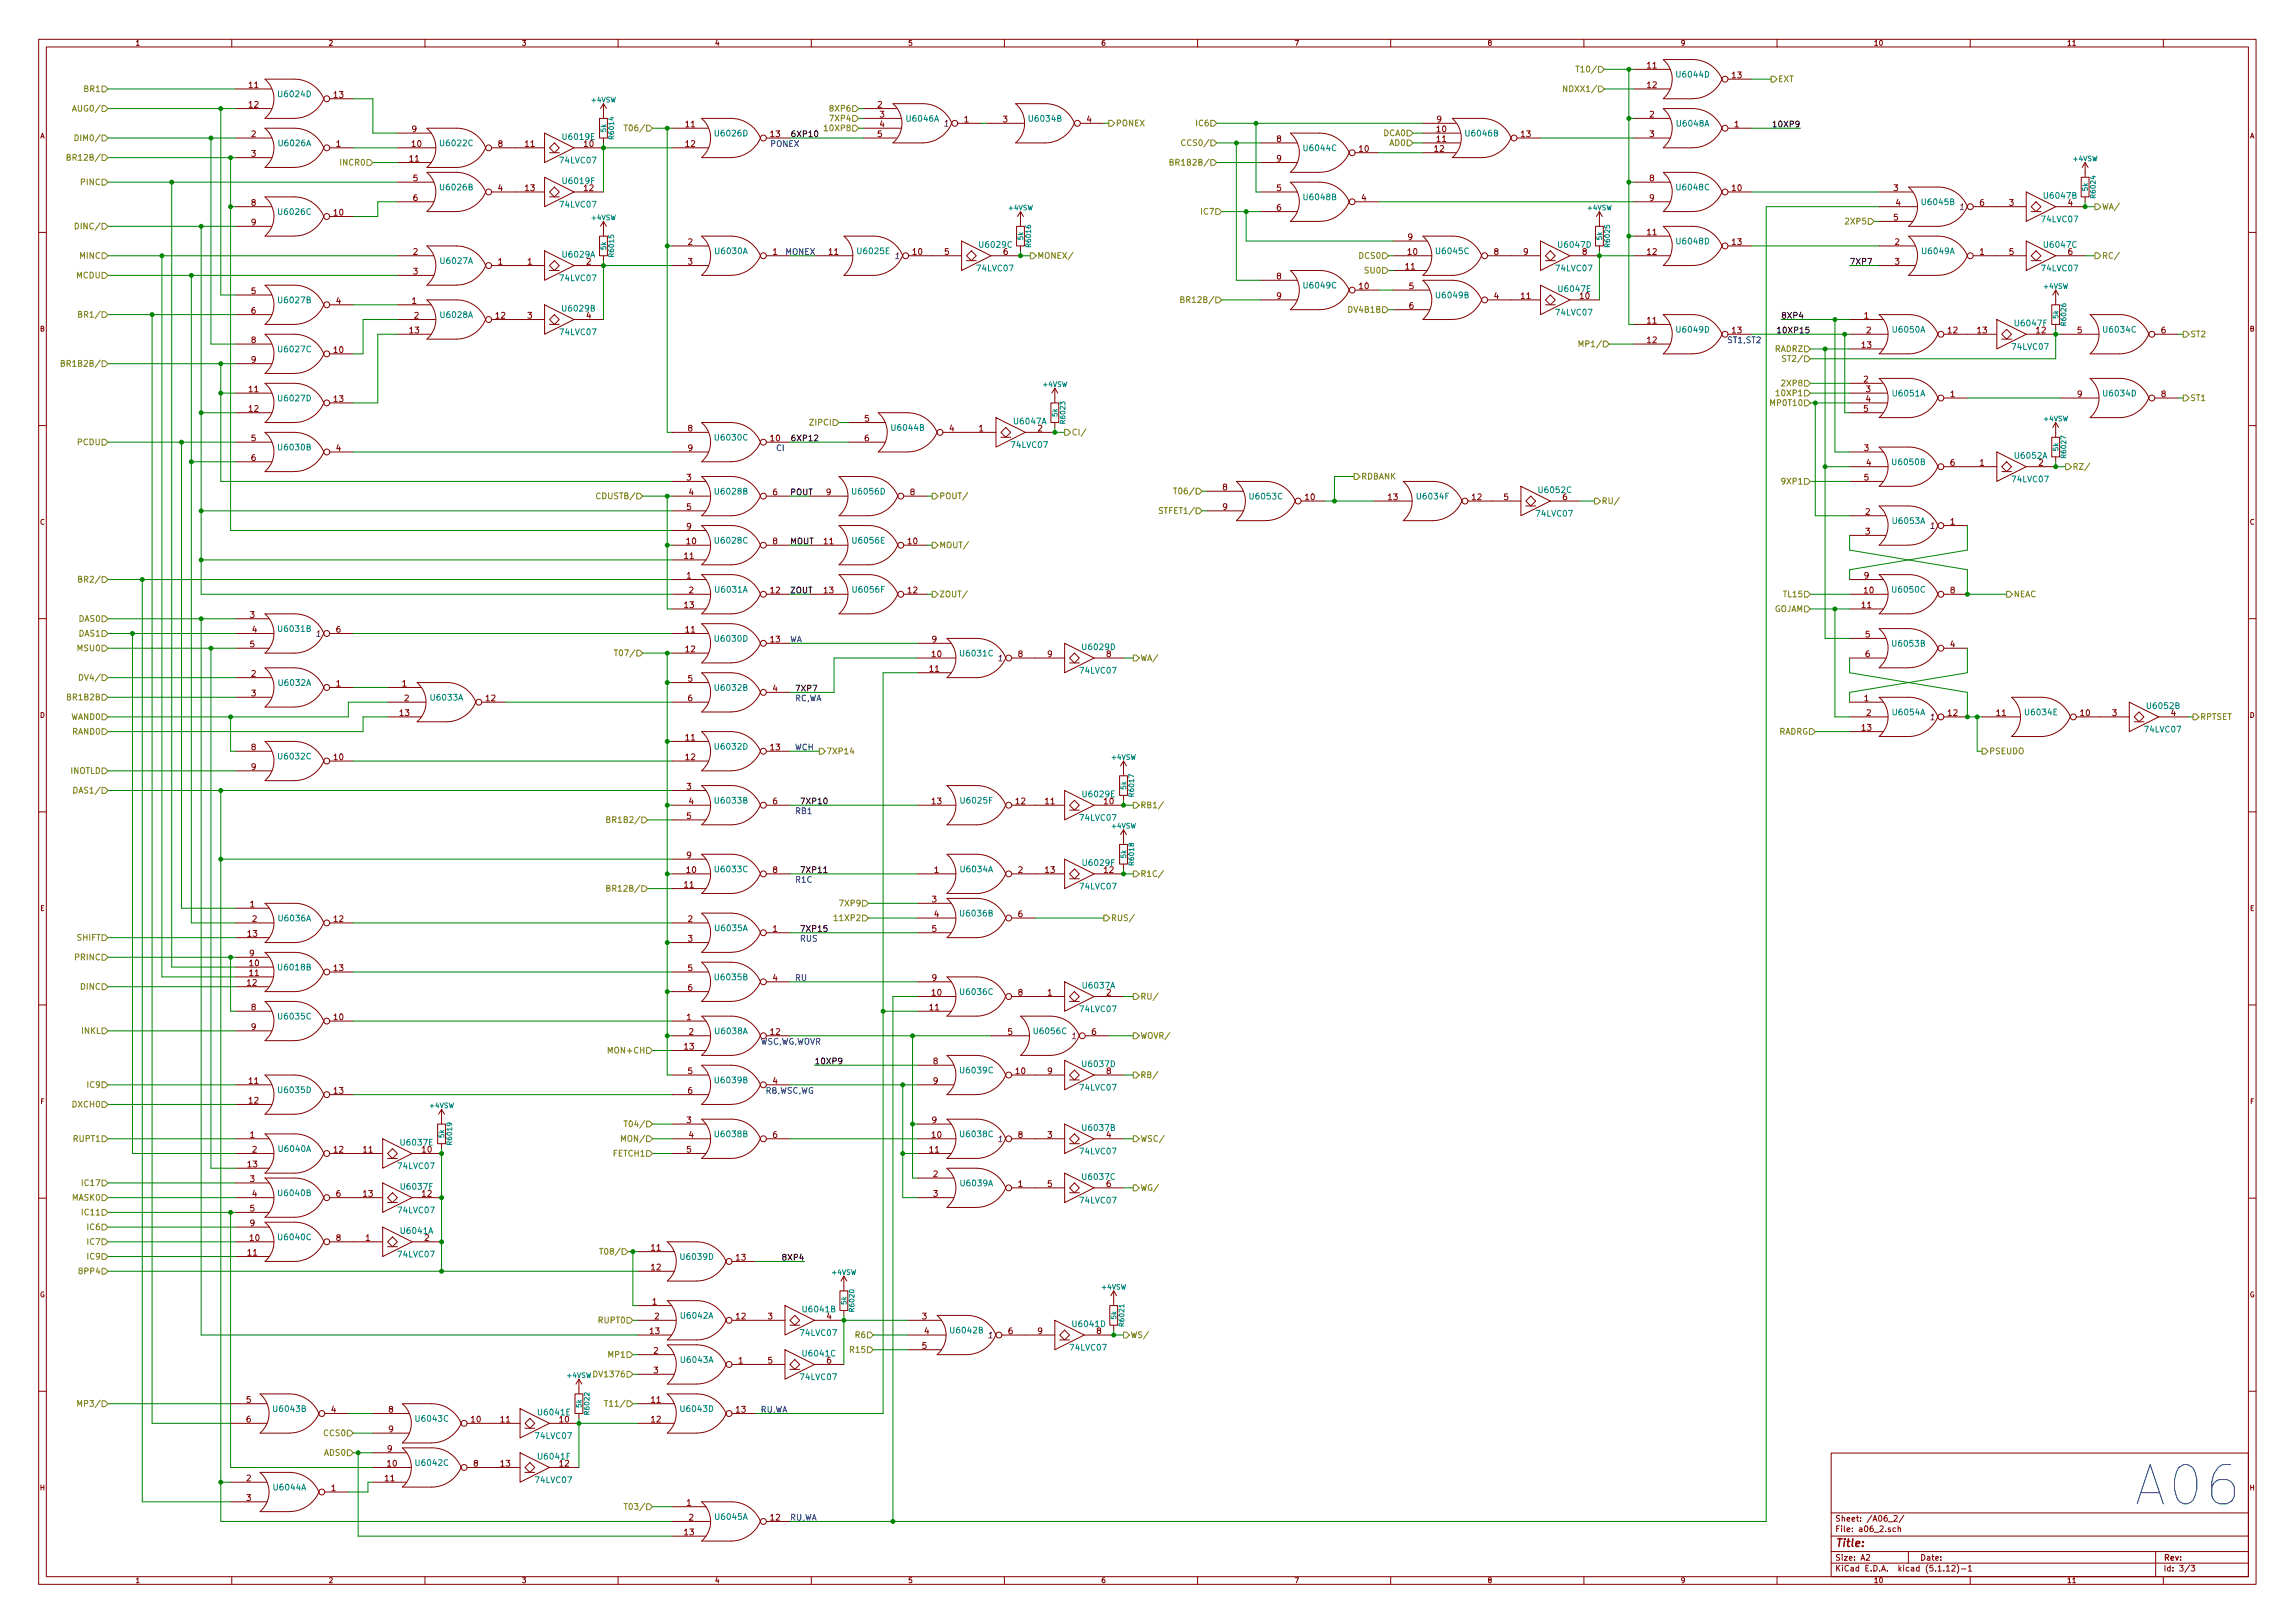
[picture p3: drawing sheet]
<svg xmlns="http://www.w3.org/2000/svg" width="594mm" height="420mm" viewBox="0 0 594 420" stroke-linecap="round" stroke-linejoin="round" font-family="sans-serif">
<defs><g id="words">
<text font-size="14.2" fill="#0000c2" x="554.4" y="389.8">A06</text>
<text font-size="2.8" fill="#840000" x="475" y="400.4">Title:</text>
<g font-size="2.1" fill="#840000">
<text x="426.4" y="17.7">11</text>
<text x="64.5" y="22.8">11</text>
<text x="426.4" y="22.8">12</text>
<text x="448.4" y="20.2">13</text>
<text x="64.5" y="27.9">12</text>
<text x="86.5" y="25.3">13</text>
<text x="227.2" y="27.9">2</text>
<text x="65.1" y="35.5">2</text>
<text x="106.7" y="34.2">9</text>
<text x="177.5" y="32.9">11</text>
<text x="199.5" y="35.5">13</text>
<text x="227.2" y="35.5">5</text>
<text x="227.8" y="30.4">3</text>
<text x="227.8" y="32.9">4</text>
<text x="249.6" y="31.7">1</text>
<text x="259.6" y="31.7">3</text>
<text x="281.4" y="31.7">4</text>
<text x="372" y="31.7">9</text>
<text x="372" y="34.2">10</text>
<text x="393.8" y="35.5">13</text>
<text x="427" y="30.4">2</text>
<text x="427" y="35.5">3</text>
<text x="449" y="32.9">1</text>
<text x="65.1" y="40.6">3</text>
<text x="87" y="38">1</text>
<text x="106.1" y="41.8">11</text>
<text x="106.7" y="38">10</text>
<text x="129" y="38">8</text>
<text x="136" y="38">11</text>
<text x="151.2" y="38">10</text>
<text x="177.5" y="38">12</text>
<text x="330.5" y="36.7">8</text>
<text x="330.5" y="41.8">9</text>
<text x="351.9" y="39.3">10</text>
<text x="371.4" y="39.3">12</text>
<text x="372" y="36.7">11</text>
<text x="107" y="46.9">5</text>
<text x="427" y="46.9">8</text>
<text x="65.1" y="53.3">8</text>
<text x="107" y="52">6</text>
<text x="129" y="49.4">4</text>
<text x="136" y="49.4">13</text>
<text x="151.2" y="49.4">12</text>
<text x="330.5" y="49.4">5</text>
<text x="352.5" y="52">4</text>
<text x="427" y="52">9</text>
<text x="448.4" y="49.4">10</text>
<text x="490.2" y="49.4">3</text>
<text x="490.8" y="53.3">4</text>
<text x="512.5" y="53.3">6</text>
<text x="520.1" y="53.3">3</text>
<text x="535.4" y="53.3">4</text>
<text x="65.1" y="58.3">9</text>
<text x="86.5" y="55.8">10</text>
<text x="330.5" y="54.5">6</text>
<text x="490.2" y="57.1">5</text>
<text x="107" y="66">2</text>
<text x="178.1" y="63.4">2</text>
<text x="200.1" y="66">1</text>
<text x="214.6" y="66">11</text>
<text x="236.3" y="66">10</text>
<text x="244.5" y="66">5</text>
<text x="259.8" y="66">6</text>
<text x="364.5" y="62.1">9</text>
<text x="364.5" y="66">10</text>
<text x="386.8" y="66">8</text>
<text x="394.4" y="66">9</text>
<text x="409.6" y="66">8</text>
<text x="426.4" y="60.9">11</text>
<text x="426.4" y="66">12</text>
<text x="448.4" y="63.4">13</text>
<text x="490.5" y="63.4">2</text>
<text x="512.5" y="66">1</text>
<text x="520.1" y="66">5</text>
<text x="535.4" y="66">6</text>
<text x="107" y="71">3</text>
<text x="129" y="68.5">1</text>
<text x="136.6" y="68.5">1</text>
<text x="151.8" y="68.5">2</text>
<text x="178.1" y="68.5">3</text>
<text x="363.9" y="69.8">11</text>
<text x="490.5" y="68.5">3</text>
<text x="65.1" y="76.1">5</text>
<text x="330.5" y="72.3">8</text>
<text x="330.5" y="77.4">9</text>
<text x="351.9" y="74.8">10</text>
<text x="364.8" y="74.8">5</text>
<text x="386.8" y="77.4">4</text>
<text x="393.8" y="77.4">11</text>
<text x="409" y="77.4">10</text>
<text x="65.1" y="81.2">6</text>
<text x="87" y="78.7">4</text>
<text x="106.7" y="78.7">1</text>
<text x="107.2" y="82.5">2</text>
<text x="128.4" y="82.5">12</text>
<text x="136.6" y="82.5">3</text>
<text x="151.8" y="82.5">4</text>
<text x="364.8" y="79.9">6</text>
<text x="426.4" y="83.7">11</text>
<text x="482.6" y="82.5">1</text>
<text x="65.1" y="88.8">8</text>
<text x="106.1" y="86.3">13</text>
<text x="426.4" y="88.8">12</text>
<text x="448.4" y="86.3">13</text>
<text x="483.2" y="86.3">2</text>
<text x="504.3" y="86.3">12</text>
<text x="511.9" y="86.3">13</text>
<text x="527.2" y="86.3">12</text>
<text x="537.8" y="86.3">5</text>
<text x="559.5" y="86.3">6</text>
<text x="65.1" y="93.9">9</text>
<text x="86.5" y="91.4">10</text>
<text x="482" y="90.1">13</text>
<text x="64.5" y="101.5">11</text>
<text x="482.4" y="99">2</text>
<text x="483" y="101.5">3</text>
<text x="64.5" y="106.6">12</text>
<text x="86.5" y="104.1">13</text>
<text x="482.4" y="106.6">5</text>
<text x="483" y="104.1">4</text>
<text x="504.9" y="102.8">1</text>
<text x="537.8" y="102.8">9</text>
<text x="559.5" y="102.8">8</text>
<text x="178.1" y="111.7">8</text>
<text x="223.8" y="109.1">5</text>
<text x="245.8" y="111.7">4</text>
<text x="253.4" y="111.7">1</text>
<text x="268.7" y="111.7">2</text>
<text x="65.1" y="114.2">5</text>
<text x="65.1" y="119.3">6</text>
<text x="87" y="116.8">4</text>
<text x="178.1" y="116.8">9</text>
<text x="199.5" y="114.2">10</text>
<text x="223.8" y="114.2">6</text>
<text x="482.6" y="116.8">3</text>
<text x="177.8" y="124.4">3</text>
<text x="482.6" y="124.4">5</text>
<text x="483.2" y="120.6">4</text>
<text x="504.9" y="120.6">6</text>
<text x="512.5" y="120.6">1</text>
<text x="527.7" y="120.6">2</text>
<text x="177.8" y="132">5</text>
<text x="178.4" y="128.2">4</text>
<text x="200.1" y="128.2">6</text>
<text x="213.9" y="128.2">9</text>
<text x="235.6" y="128.2">8</text>
<text x="316.5" y="126.9">8</text>
<text x="316.5" y="132">9</text>
<text x="337.9" y="129.5">10</text>
<text x="359.4" y="129.5">13</text>
<text x="381.1" y="129.5">12</text>
<text x="389.3" y="129.5">5</text>
<text x="404.5" y="129.5">6</text>
<text x="177.8" y="137.1">9</text>
<text x="482.9" y="133.3">2</text>
<text x="504.9" y="135.8">1</text>
<text x="177.8" y="140.9">10</text>
<text x="200.1" y="140.9">8</text>
<text x="213.3" y="140.9">11</text>
<text x="235.1" y="140.9">10</text>
<text x="482.9" y="138.3">3</text>
<text x="177.2" y="144.7">11</text>
<text x="177.8" y="149.8">1</text>
<text x="482.6" y="149.8">9</text>
<text x="178.4" y="153.6">2</text>
<text x="199.5" y="153.6">12</text>
<text x="213.3" y="153.6">13</text>
<text x="235.1" y="153.6">12</text>
<text x="482.6" y="153.6">10</text>
<text x="504.9" y="153.6">8</text>
<text x="64.7" y="159.9">3</text>
<text x="177.2" y="157.4">13</text>
<text x="482" y="157.4">11</text>
<text x="64.7" y="167.6">5</text>
<text x="65.3" y="163.7">4</text>
<text x="87" y="163.7">6</text>
<text x="177.5" y="163.7">11</text>
<text x="199.5" y="166.3">13</text>
<text x="241.3" y="166.3">9</text>
<text x="482.9" y="165">5</text>
<text x="504.9" y="167.6">4</text>
<text x="177.5" y="168.8">12</text>
<text x="240.7" y="173.9">11</text>
<text x="241.3" y="170.1">10</text>
<text x="263.6" y="170.1">8</text>
<text x="271.2" y="170.1">9</text>
<text x="286.4" y="170.1">8</text>
<text x="482.9" y="170.1">6</text>
<text x="65.1" y="175.2">2</text>
<text x="87" y="177.7">1</text>
<text x="104.1" y="177.7">1</text>
<text x="178.1" y="176.4">5</text>
<text x="200.1" y="179">4</text>
<text x="65.1" y="180.3">3</text>
<text x="103.5" y="185.3">13</text>
<text x="104.7" y="181.5">2</text>
<text x="125.8" y="181.5">12</text>
<text x="178.1" y="181.5">6</text>
<text x="482.6" y="181.5">1</text>
<text x="483.2" y="185.3">2</text>
<text x="504.3" y="185.3">12</text>
<text x="516.9" y="185.3">11</text>
<text x="538.6" y="185.3">10</text>
<text x="546.8" y="185.3">3</text>
<text x="562" y="185.3">4</text>
<text x="177.5" y="191.7">11</text>
<text x="482" y="189.1">13</text>
<text x="65.1" y="194.2">8</text>
<text x="86.5" y="196.8">10</text>
<text x="177.5" y="196.8">12</text>
<text x="199.5" y="194.2">13</text>
<text x="65.1" y="199.3">9</text>
<text x="177.8" y="204.4">3</text>
<text x="178.4" y="208.2">4</text>
<text x="200.1" y="208.2">6</text>
<text x="241.3" y="208.2">13</text>
<text x="263" y="208.2">12</text>
<text x="270.6" y="208.2">11</text>
<text x="285.9" y="208.2">10</text>
<text x="177.8" y="212">5</text>
<text x="177.8" y="222.2">9</text>
<text x="177.8" y="226">10</text>
<text x="200.1" y="226">8</text>
<text x="241.9" y="226">1</text>
<text x="263.6" y="226">2</text>
<text x="270.6" y="226">13</text>
<text x="285.9" y="226">12</text>
<text x="177.2" y="229.8">11</text>
<text x="241.3" y="233.6">3</text>
<text x="64.7" y="234.9">1</text>
<text x="65.3" y="238.7">2</text>
<text x="86.5" y="238.7">12</text>
<text x="178.1" y="238.7">2</text>
<text x="241.9" y="237.4">4</text>
<text x="263.6" y="237.4">6</text>
<text x="64.2" y="242.5">13</text>
<text x="178.1" y="243.8">3</text>
<text x="200.1" y="241.2">1</text>
<text x="241.3" y="241.2">5</text>
<text x="64.6" y="247.6">9</text>
<text x="64.6" y="250.1">10</text>
<text x="86.5" y="251.4">13</text>
<text x="178.1" y="251.4">5</text>
<text x="64" y="255.2">12</text>
<text x="64.6" y="252.6">11</text>
<text x="178.1" y="256.5">6</text>
<text x="200.1" y="253.9">4</text>
<text x="241.3" y="253.9">9</text>
<text x="241.3" y="257.7">10</text>
<text x="263.6" y="257.7">8</text>
<text x="271.2" y="257.7">1</text>
<text x="286.4" y="257.7">2</text>
<text x="65.1" y="261.5">8</text>
<text x="240.7" y="261.5">11</text>
<text x="65.1" y="266.6">9</text>
<text x="86.5" y="264.1">10</text>
<text x="177.8" y="264.1">1</text>
<text x="178.4" y="267.9">2</text>
<text x="199.5" y="267.9">12</text>
<text x="260.9" y="267.9">5</text>
<text x="282.6" y="267.9">6</text>
<text x="177.2" y="271.7">13</text>
<text x="241.6" y="275.5">8</text>
<text x="64.5" y="280.6">11</text>
<text x="178.1" y="278">5</text>
<text x="200.1" y="280.6">4</text>
<text x="241.6" y="280.6">9</text>
<text x="263" y="278">10</text>
<text x="271.2" y="278">9</text>
<text x="286.4" y="278">8</text>
<text x="64.5" y="285.7">12</text>
<text x="86.5" y="283.1">13</text>
<text x="178.1" y="283.1">6</text>
<text x="177.8" y="290.7">3</text>
<text x="241.3" y="290.7">9</text>
<text x="64.7" y="294.6">1</text>
<text x="65.3" y="298.4">2</text>
<text x="86.5" y="298.4">12</text>
<text x="94.1" y="298.4">11</text>
<text x="109.3" y="298.4">10</text>
<text x="177.8" y="298.4">5</text>
<text x="178.4" y="294.6">4</text>
<text x="200.1" y="294.6">6</text>
<text x="240.7" y="298.4">11</text>
<text x="241.3" y="294.6">10</text>
<text x="263.6" y="294.6">8</text>
<text x="271.2" y="294.6">3</text>
<text x="286.4" y="294.6">4</text>
<text x="64.2" y="302.2">13</text>
<text x="64.7" y="306">3</text>
<text x="241.6" y="304.7">2</text>
<text x="65.3" y="309.8">4</text>
<text x="87" y="309.8">6</text>
<text x="94.1" y="309.8">13</text>
<text x="109.3" y="309.8">12</text>
<text x="241.6" y="309.8">3</text>
<text x="263.6" y="307.3">1</text>
<text x="271.2" y="307.3">5</text>
<text x="286.4" y="307.3">6</text>
<text x="64.7" y="313.6">5</text>
<text x="64.7" y="317.4">9</text>
<text x="64.7" y="321.2">10</text>
<text x="87" y="321.2">8</text>
<text x="94.7" y="321.2">1</text>
<text x="168.6" y="323.8">11</text>
<text x="64.2" y="325">11</text>
<text x="168.6" y="328.8">12</text>
<text x="190.6" y="326.3">13</text>
<text x="168.9" y="337.7">1</text>
<text x="169.5" y="341.5">2</text>
<text x="190.6" y="341.5">12</text>
<text x="198.8" y="341.5">3</text>
<text x="238.7" y="341.5">3</text>
<text x="168.3" y="345.4">13</text>
<text x="239.3" y="345.4">4</text>
<text x="261" y="345.4">6</text>
<text x="268.7" y="345.4">9</text>
<text x="169.2" y="350.4">2</text>
<text x="191.2" y="353">1</text>
<text x="198.8" y="353">5</text>
<text x="238.7" y="349.2">5</text>
<text x="169.2" y="355.5">3</text>
<text x="63.8" y="363.1">5</text>
<text x="85.8" y="365.7">4</text>
<text x="100.6" y="365.7">8</text>
<text x="168.6" y="363.1">11</text>
<text x="190.6" y="365.7">13</text>
<text x="63.8" y="368.2">6</text>
<text x="100.6" y="370.8">9</text>
<text x="122" y="368.2">10</text>
<text x="129.6" y="368.2">11</text>
<text x="168.6" y="368.2">12</text>
<text x="100.3" y="375.8">9</text>
<text x="63.8" y="383.5">2</text>
<text x="99.7" y="383.5">11</text>
<text x="100.3" y="379.6">10</text>
<text x="122.6" y="379.6">8</text>
<text x="129.6" y="379.6">13</text>
<text x="63.8" y="388.5">3</text>
<text x="85.8" y="386">1</text>
<text x="177.8" y="389.8">1</text>
<text x="178.4" y="393.6">2</text>
<text x="199.5" y="393.6">12</text>
<text x="475" y="393.9">Sheet: /A06_2/</text>
<text x="177.2" y="397.4">13</text>
<text x="475" y="396.6">File: a06_2.sch</text>
<text x="475" y="406.8">KiCad E.D.A. kicad (5.1.12)-1</text>
<text x="475" y="404">Size: A2</text>
<text x="497" y="404">Date:</text>
<text x="560" y="404">Rev:</text>
<text x="560" y="406.8">Id: 3/3</text>
</g>
<g font-size="2.1" fill="#848400">
<text x="21.9" y="23.8">BR1</text>
<text x="405.8" y="23.8">NDXX1/</text>
<text x="409.3" y="18.7">T10/</text>
<text x="460.2" y="21.3">EXT</text>
<text x="19.7" y="28.9">AUG0/</text>
<text x="215.3" y="28.9">8XP6</text>
<text x="162.9" y="34">T06/</text>
<text x="214.1" y="34">10XP8</text>
<text x="215.3" y="31.4">7XP4</text>
<text x="288.8" y="32.7">PONEX</text>
<text x="309.9" y="32.7">IC6</text>
<text x="358.2" y="35.2">DCA0</text>
<text x="18.6" y="41.6">BR12B/</text>
<text x="20.5" y="36.5">DIM0/</text>
<text x="306.9" y="37.8">CCS0/</text>
<text x="359.7" y="37.8">AD0</text>
<text x="21.1" y="47.9">PINC</text>
<text x="88.4" y="42.8">INCR0</text>
<text x="304.1" y="42.8">BR1B2B/</text>
<text x="20.4" y="59.4">DINC/</text>
<text x="311.1" y="55.5">IC7</text>
<text x="478.2" y="58.1">2XP5</text>
<text x="544.1" y="54.3">WA/</text>
<text x="20.7" y="67">MINC</text>
<text x="268.5" y="67">MONEX/</text>
<text x="352" y="67">DCS0</text>
<text x="353.5" y="70.8">SU0</text>
<text x="544.1" y="67">RC/</text>
<text x="19.8" y="72.1">MCDU</text>
<text x="21.3" y="82.2">BR1/</text>
<text x="306.9" y="78.4">BR12B/</text>
<text x="349.2" y="80.9">DV4B1B</text>
<text x="409.8" y="89.8">MP1/</text>
<text x="566.9" y="87.3">ST2</text>
<text x="17.1" y="94.9">BR1B2B/</text>
<text x="459.4" y="91.1">RADRZ</text>
<text x="462.4" y="93.6">ST2/</text>
<text x="461.7" y="100">2XP8</text>
<text x="458.8" y="105.1">MP0T10</text>
<text x="460.5" y="102.5">10XP1</text>
<text x="566.9" y="103.8">ST1</text>
<text x="210" y="110.2">ZIPCI</text>
<text x="277.4" y="112.7">CI/</text>
<text x="20.1" y="115.2">PCDU</text>
<text x="352.3" y="124.1">RDBANK</text>
<text x="461.7" y="125.4">9XP1</text>
<text x="536.4" y="121.6">RZ/</text>
<text x="155.2" y="129.2">CDUSTB/</text>
<text x="243.1" y="129.2">POUT/</text>
<text x="305.1" y="127.9">T06/</text>
<text x="414.5" y="130.5">RU/</text>
<text x="300.9" y="133">STFET1/</text>
<text x="243.1" y="141.9">MOUT/</text>
<text x="21.3" y="150.8">BR2/</text>
<text x="243.1" y="154.6">ZOUT/</text>
<text x="461.9" y="154.6">TL15</text>
<text x="521.2" y="154.6">NEAC</text>
<text x="20.5" y="161">DAS0</text>
<text x="459.1" y="158.4">GOJAM</text>
<text x="20.5" y="164.8">DAS1</text>
<text x="20.3" y="168.6">MSU0</text>
<text x="160.4" y="169.8">T07/</text>
<text x="295.1" y="171.1">WA/</text>
<text x="21.4" y="176.2">DV4/</text>
<text x="17.7" y="181.3">BR1B2B</text>
<text x="18.4" y="186.4">WAND0</text>
<text x="18.8" y="190.2">RAND0</text>
<text x="460.3" y="190.2">RADRG</text>
<text x="569.5" y="186.4">RPTSET</text>
<text x="213.9" y="195.2">7XP14</text>
<text x="514.9" y="195.2">PSEUDO</text>
<text x="18.3" y="200.3">INOTLD</text>
<text x="19.9" y="205.4">DAS1/</text>
<text x="295.1" y="209.2">RB1/</text>
<text x="158.3" y="213">BR1B2/</text>
<text x="295.1" y="227">R1C/</text>
<text x="158.3" y="230.8">BR12B/</text>
<text x="216.6" y="238.4">11XP2</text>
<text x="217.8" y="234.6">7XP9</text>
<text x="287.5" y="238.4">RUS/</text>
<text x="20" y="243.5">SHIFT</text>
<text x="19.6" y="248.6">PRINC</text>
<text x="21" y="256.2">DINC</text>
<text x="295.1" y="258.7">RU/</text>
<text x="21.2" y="267.6">INKL</text>
<text x="295.1" y="268.9">WOVR/</text>
<text x="157.9" y="272.7">MON+CH</text>
<text x="22.9" y="281.6">IC9</text>
<text x="295.1" y="279.1">RB/</text>
<text x="19" y="286.7">DXCH0</text>
<text x="162.9" y="291.8">T04/</text>
<text x="19.2" y="295.6">RUPT1</text>
<text x="158.9" y="299.4">FETCH1</text>
<text x="161.6" y="295.6">MON/</text>
<text x="295.1" y="295.6">WSC/</text>
<text x="18.7" y="310.8">MASK0</text>
<text x="21.7" y="307">IC17</text>
<text x="295.1" y="308.3">WG/</text>
<text x="21.7" y="314.6">IC11</text>
<text x="22.9" y="318.4">IC6</text>
<text x="22.9" y="322.2">IC7</text>
<text x="21" y="329.9">8PP4</text>
<text x="22.9" y="326.1">IC9</text>
<text x="156.5" y="324.8">T08/</text>
<text x="155.1" y="342.6">RUPT0</text>
<text x="221.6" y="346.4">R6</text>
<text x="292.6" y="346.4">WS/</text>
<text x="157.7" y="351.5">MP1</text>
<text x="220.4" y="350.2">R15</text>
<text x="154.4" y="356.5">DV1376</text>
<text x="21.2" y="364.2">MP3/</text>
<text x="157.8" y="364.2">T11/</text>
<text x="84" y="371.8">CCS0</text>
<text x="84" y="376.9">ADS0</text>
<text x="162.9" y="390.8">T03/</text>
</g>
<g font-size="2.1" fill="#008484">
<text x="434.3" y="20.1">U6044D</text>
<text x="72.3" y="25.1">U6024D</text>
<text x="185.3" y="35.3">U6026D</text>
<text x="234.9" y="31.5">U6046A</text>
<text x="266.6" y="31.5">U6034B</text>
<text x="379.7" y="35.3">U6046B</text>
<text x="434.3" y="32.8">U6048A</text>
<text x="72.3" y="37.8">U6026A</text>
<text x="114.2" y="37.8">U6022C</text>
<text x="145.9" y="36.2">U6019E</text>
<text x="337.7" y="39.1">U6044C</text>
<text x="145.1" y="42.3">74LVC07</text>
<text x="146" y="47.6">U6019F</text>
<text x="114.2" y="49.3">U6026B</text>
<text x="145.1" y="53.7">74LVC07</text>
<text x="337.7" y="51.8">U6048B</text>
<text x="434.3" y="49.3">U6048C</text>
<text x="497.8" y="53.1">U6045B</text>
<text x="529.4" y="51.4">U6047B</text>
<text x="72.3" y="55.6">U6026C</text>
<text x="528.7" y="57.5">74LVC07</text>
<text x="185.3" y="65.8">U6030A</text>
<text x="222.2" y="65.8">U6025E</text>
<text x="253.8" y="64.1">U6029C</text>
<text x="372" y="65.8">U6045C</text>
<text x="403.7" y="64.1">U6047D</text>
<text x="434.3" y="63.2">U6048D</text>
<text x="497.8" y="65.8">U6049A</text>
<text x="529.4" y="64.1">U6047C</text>
<text x="114.2" y="68.3">U6027A</text>
<text x="145.8" y="66.7">U6029A</text>
<text x="253.1" y="70.2">74LVC07</text>
<text x="402.9" y="70.2">74LVC07</text>
<text x="528.7" y="70.2">74LVC07</text>
<text x="145.1" y="72.8">74LVC07</text>
<text x="337.7" y="74.7">U6049C</text>
<text x="372" y="77.2">U6049B</text>
<text x="403.7" y="75.6">U6047E</text>
<text x="72.3" y="78.5">U6027B</text>
<text x="114.2" y="82.3">U6028A</text>
<text x="145.8" y="80.6">U6029B</text>
<text x="402.9" y="81.7">74LVC07</text>
<text x="145.1" y="86.7">74LVC07</text>
<text x="434.3" y="86.1">U6049D</text>
<text x="490.1" y="86.1">U6050A</text>
<text x="521.9" y="84.4">U6047F</text>
<text x="544.8" y="86.1">U6034C</text>
<text x="72.3" y="91.2">U6027C</text>
<text x="521.1" y="90.5">74LVC07</text>
<text x="72.3" y="103.9">U6027D</text>
<text x="490.1" y="102.6">U6051A</text>
<text x="544.8" y="102.6">U6034D</text>
<text x="231.1" y="111.5">U6044B</text>
<text x="262.7" y="109.8">U6047A</text>
<text x="72.3" y="116.6">U6030B</text>
<text x="185.3" y="114">U6030C</text>
<text x="262" y="115.9">74LVC07</text>
<text x="521.8" y="118.7">U6052A</text>
<text x="490.1" y="120.4">U6050B</text>
<text x="521.1" y="124.8">74LVC07</text>
<text x="185.3" y="128">U6028B</text>
<text x="220.9" y="128">U6056D</text>
<text x="323.8" y="129.3">U6053C</text>
<text x="367.1" y="129.3">U6034F</text>
<text x="398.6" y="127.6">U6052C</text>
<text x="397.9" y="133.7">74LVC07</text>
<text x="490.1" y="135.6">U6053A</text>
<text x="185.3" y="140.7">U6028C</text>
<text x="221" y="140.7">U6056E</text>
<text x="185.3" y="153.4">U6031A</text>
<text x="221" y="153.4">U6056F</text>
<text x="490.1" y="153.4">U6050C</text>
<text x="72.3" y="163.6">U6031B</text>
<text x="185.3" y="166.1">U6030D</text>
<text x="490.1" y="167.4">U6053B</text>
<text x="248.8" y="169.9">U6031C</text>
<text x="280.5" y="168.3">U6029D</text>
<text x="72.3" y="177.5">U6032A</text>
<text x="185.3" y="178.8">U6032B</text>
<text x="279.8" y="174.4">74LVC07</text>
<text x="111.7" y="181.3">U6033A</text>
<text x="490.1" y="185.2">U6054A</text>
<text x="524.5" y="185.2">U6034E</text>
<text x="556.1" y="183.5">U6052B</text>
<text x="555.3" y="189.6">74LVC07</text>
<text x="72.3" y="196.6">U6032C</text>
<text x="185.3" y="194">U6032D</text>
<text x="185.3" y="208">U6033B</text>
<text x="249" y="208">U6025F</text>
<text x="280.5" y="206.4">U6029E</text>
<text x="279.8" y="212.5">74LVC07</text>
<text x="185.3" y="225.8">U6033C</text>
<text x="248.8" y="225.8">U6034A</text>
<text x="280.6" y="224.1">U6029F</text>
<text x="279.8" y="230.2">74LVC07</text>
<text x="72.3" y="238.5">U6036A</text>
<text x="248.8" y="237.2">U6036B</text>
<text x="185.3" y="241">U6035A</text>
<text x="72.3" y="251.2">U6018B</text>
<text x="185.3" y="253.7">U6035B</text>
<text x="248.8" y="257.5">U6036C</text>
<text x="280.5" y="255.9">U6037A</text>
<text x="72.3" y="263.9">U6035C</text>
<text x="279.8" y="262">74LVC07</text>
<text x="185.3" y="267.7">U6038A</text>
<text x="267.9" y="267.7">U6056C</text>
<text x="185.3" y="280.4">U6039B</text>
<text x="248.8" y="277.9">U6039C</text>
<text x="280.5" y="276.2">U6037D</text>
<text x="72.3" y="282.9">U6035D</text>
<text x="279.8" y="282.3">74LVC07</text>
<text x="280.5" y="292.7">U6037B</text>
<text x="72.3" y="298.2">U6040A</text>
<text x="104" y="296.5">U6037E</text>
<text x="185.3" y="294.4">U6038B</text>
<text x="248.8" y="294.4">U6038C</text>
<text x="279.8" y="298.8">74LVC07</text>
<text x="103.2" y="302.6">74LVC07</text>
<text x="280.5" y="305.4">U6037C</text>
<text x="72.3" y="309.6">U6040B</text>
<text x="104.1" y="308">U6037F</text>
<text x="248.8" y="307.1">U6039A</text>
<text x="279.8" y="311.5">74LVC07</text>
<text x="103.2" y="314.1">74LVC07</text>
<text x="72.3" y="321">U6040C</text>
<text x="103.9" y="319.4">U6041A</text>
<text x="109.9" y="321.2">2</text>
<text x="103.2" y="325.5">74LVC07</text>
<text x="176.5" y="326.1">U6039D</text>
<text x="176.5" y="341.4">U6042A</text>
<text x="208.1" y="339.7">U6041B</text>
<text x="214" y="341.5">4</text>
<text x="207.4" y="345.8">74LVC07</text>
<text x="246.3" y="345.2">U6042B</text>
<text x="277.9" y="343.5">U6041D</text>
<text x="283.9" y="345.4">8</text>
<text x="176.5" y="352.8">U6043A</text>
<text x="208.1" y="351.1">U6041C</text>
<text x="214" y="353">6</text>
<text x="277.2" y="349.6">74LVC07</text>
<text x="207.4" y="357.2">74LVC07</text>
<text x="71" y="365.5">U6043B</text>
<text x="176.5" y="365.5">U6043D</text>
<text x="107.9" y="368">U6043C</text>
<text x="139.5" y="366.4">U6041E</text>
<text x="144.9" y="368.2">10</text>
<text x="138.8" y="372.5">74LVC07</text>
<text x="139.6" y="377.8">U6041F</text>
<text x="107.9" y="379.5">U6042C</text>
<text x="138.8" y="383.9">74LVC07</text>
<text x="144.9" y="379.6">12</text>
<text x="71" y="385.8">U6044A</text>
<text x="185.3" y="393.4">U6045A</text>
</g>
<g font-size="2.1">
<text x="205.7" y="35.5">6XP10</text>
<text x="459.7" y="32.9">10XP9</text>
<text x="478.8" y="68.5">7XP7</text>
<text x="461" y="82.5">8XP4</text>
<text x="459.7" y="86.3">10XP15</text>
<text x="205.7" y="114.2">6XP12</text>
<text x="204.5" y="128.2">POUT</text>
<text x="204.5" y="140.9">MOUT</text>
<text x="204.5" y="153.6">ZOUT</text>
<text x="205.7" y="179">7XP7</text>
<text x="207" y="208.2">7XP10</text>
<text x="207" y="226">7XP11</text>
<text x="207" y="241.2">7XP15</text>
<text x="210.8" y="275.5">10XP9</text>
<text x="203.1" y="326.3">8XP4</text>
</g>
<g font-size="2.1" fill="#840084">
<text x="244.5" y="32.8">1</text>
<text x="507.4" y="54.3">1</text>
<text x="231.8" y="67">1</text>
<text x="499.8" y="136.9">1</text>
<text x="82" y="164.8">1</text>
<text x="258.5" y="171.2">1</text>
<text x="499.8" y="186.4">1</text>
<text x="277.5" y="269">1</text>
<text x="258.5" y="295.6">1</text>
<text x="256" y="346.4">1</text>
</g>
<g font-size="2.1" fill="#0000c2">
<text x="199.6" y="38">PONEX</text>
<text x="203.2" y="66">MONEX</text>
<text x="447" y="88.8">ST1,ST2</text>
<text x="201.1" y="116.8">CI</text>
<text x="204.5" y="166.3">WA</text>
<text x="205.7" y="181.5">RC,WA</text>
<text x="205.7" y="194.2">WCH</text>
<text x="205.7" y="210.7">RB1</text>
<text x="205.7" y="228.5">R1C</text>
<text x="207" y="243.8">RUS</text>
<text x="205.7" y="253.9">RU</text>
<text x="196.8" y="270.4">WSC,WG,WOVR</text>
<text x="198.1" y="283.1">RB,WSC,WG</text>
<text x="196.8" y="365.7">RU,WA</text>
<text x="204.5" y="393.6">RU,WA</text>
</g>
<g font-size="1.8" fill="#840000">
<text x="35" y="11.8">1</text>
<text x="85" y="11.8">2</text>
<text x="135" y="11.8">3</text>
<text x="185" y="11.8">4</text>
<text x="235" y="11.8">5</text>
<text x="285" y="11.8">6</text>
<text x="335" y="11.8">7</text>
<text x="385" y="11.8">8</text>
<text x="435" y="11.8">9</text>
<text x="485" y="11.8">10</text>
<text x="535" y="11.8">11</text>
<text x="10.4" y="35.8">A</text>
<text x="582.4" y="35.8">A</text>
<text x="10.4" y="85.8">B</text>
<text x="582.4" y="85.8">B</text>
<text x="10.4" y="135.8">C</text>
<text x="582.4" y="135.8">C</text>
<text x="10.4" y="185.8">D</text>
<text x="582.4" y="185.8">D</text>
<text x="10.4" y="235.8">E</text>
<text x="582.4" y="235.8">E</text>
<text x="10.5" y="285.8">F</text>
<text x="582.5" y="285.8">F</text>
<text x="10.3" y="335.8">G</text>
<text x="582.3" y="335.8">G</text>
<text x="10.4" y="385.8">H</text>
<text x="582.4" y="385.8">H</text>
<text x="35" y="409.8">1</text>
<text x="85" y="409.8">2</text>
<text x="135" y="409.8">3</text>
<text x="185" y="409.8">4</text>
<text x="235" y="409.8">5</text>
<text x="285" y="409.8">6</text>
<text x="335" y="409.8">7</text>
<text x="385" y="409.8">8</text>
<text x="435" y="409.8">9</text>
<text x="485" y="409.8">10</text>
<text x="535" y="409.8">11</text>
</g>
<g font-size="1.8" fill="#008484">
<text x="153.2" y="26.5">+4VSW</text>
<text x="156.9" y="34.2" transform="rotate(-90 156.9 34.2)">5k</text>
<text x="158.9" y="35.8" transform="rotate(-90 158.9 35.8)">R6014</text>
<text x="536.7" y="41.7">+4VSW</text>
<text x="540.4" y="49.4" transform="rotate(-90 540.4 49.4)">5k</text>
<text x="542.5" y="51" transform="rotate(-90 542.5 51)">R6024</text>
<text x="153.2" y="57">+4VSW</text>
<text x="261.1" y="54.4">+4VSW</text>
<text x="411" y="54.4">+4VSW</text>
<text x="156.9" y="64.6" transform="rotate(-90 156.9 64.6)">5k</text>
<text x="264.8" y="62.1" transform="rotate(-90 264.8 62.1)">5k</text>
<text x="266.9" y="63.7" transform="rotate(-90 266.9 63.7)">R6016</text>
<text x="414.7" y="62.1" transform="rotate(-90 414.7 62.1)">5k</text>
<text x="416.7" y="63.7" transform="rotate(-90 416.7 63.7)">R6025</text>
<text x="158.9" y="66.3" transform="rotate(-90 158.9 66.3)">R6015</text>
<text x="529.1" y="74.8">+4VSW</text>
<text x="532.8" y="82.4" transform="rotate(-90 532.8 82.4)">5k</text>
<text x="534.8" y="84" transform="rotate(-90 534.8 84)">R6026</text>
<text x="270" y="100.2">+4VSW</text>
<text x="273.7" y="107.8" transform="rotate(-90 273.7 107.8)">5k</text>
<text x="275.8" y="109.4" transform="rotate(-90 275.8 109.4)">R6023</text>
<text x="529.1" y="109.1">+4VSW</text>
<text x="532.8" y="116.7" transform="rotate(-90 532.8 116.7)">5k</text>
<text x="534.8" y="118.3" transform="rotate(-90 534.8 118.3)">R6027</text>
<text x="287.8" y="196.7">+4VSW</text>
<text x="291.5" y="204.3" transform="rotate(-90 291.5 204.3)">5k</text>
<text x="293.5" y="206" transform="rotate(-90 293.5 206)">R6017</text>
<text x="287.8" y="214.5">+4VSW</text>
<text x="291.5" y="222.1" transform="rotate(-90 291.5 222.1)">5k</text>
<text x="293.5" y="223.7" transform="rotate(-90 293.5 223.7)">R6018</text>
<text x="111.3" y="286.9">+4VSW</text>
<text x="115" y="294.5" transform="rotate(-90 115 294.5)">5k</text>
<text x="117" y="296.1" transform="rotate(-90 117 296.1)">R6019</text>
<text x="215.4" y="330">+4VSW</text>
<text x="285.3" y="333.8">+4VSW</text>
<text x="219.1" y="337.7" transform="rotate(-90 219.1 337.7)">5k</text>
<text x="221.2" y="339.3" transform="rotate(-90 221.2 339.3)">R6020</text>
<text x="289" y="341.5" transform="rotate(-90 289 341.5)">5k</text>
<text x="291" y="343.1" transform="rotate(-90 291 343.1)">R6021</text>
<text x="146.8" y="356.7">+4VSW</text>
<text x="150.5" y="364.4" transform="rotate(-90 150.5 364.4)">5k</text>
<text x="152.6" y="366" transform="rotate(-90 152.6 366)">R6022</text>
</g>
</g></defs>
<g fill="none" stroke="#840000" stroke-width=".26">
<path d="M10 10.2h574v400h-574zM12 12.2h570v396h-570zM60 10.2v2M110 10.2v2M160 10.2v2M210 10.2v2M260 10.2v2M310 10.2v2M360 10.2v2M410 10.2v2M422.9 17.9h9.4M430.5 15.4h7.6a8.3 8.3 0 0 1 7.7 5.1 8.4 8.4 0 0 1-7.7 5.1l-7.5-.1a6.7 6.7 0 0 0 0-10.1"/>
<path d="M460 10.2v2M510 10.2v2M536.5 11.8h.8M560 10.2v2M61 35.7h9.4M61 28.1h9.4M61 23h9.4M68.6 30.6h7.6M68.6 30.6a6.7 6.7 0 0 0 0-10.1h7.6a8.3 8.3 0 0 1 7.6 5.1 8.4 8.4 0 0 1-7.6 5M85.3 25.6h6.1M85.3 38.3h6.1M102.9 34.5h8.7"/>
<path d="M102.9 38.3h9.9M110.5 33.2h7.6a8 8 0 0 1 7.6 5.1M110.5 33.2a6.7 6.7 0 0 1 0 10.1M125.7 38.2a8.3 8.3 0 0 1-7.6 5.1h-7.6M127.3 38.3h13.7M141 34.5l7.6 3.8-7.6 3.8zM142.2 38.3l1.3-1.3 1.3 1.3-1.3 1.2zM142.2 39.5h2.6M148.6 38.3h7.6M155.2 30.6h2v5.1h-2zM156.2 26.8l-.8 1.3M156.2 26.8v3.8"/>
<path d="M156.2 35.7v1.3M156.2 26.8l.8 1.3M174 33.2h9.4M174 38.3h9.4M181.6 30.6h7.6a8.3 8.3 0 0 1 7.6 5.1 8.4 8.4 0 0 1-7.6 5.1M181.6 30.7a6.7 6.7 0 0 1 0 10.1M198.4 35.7h6.1M223.5 30.6h9.7M223.5 35.7h8.5M223.5 28.1h8.5M223.5 33.2h9.7M238.8 26.8l-7.6 .1a6.7 6.7 0 0 1 0 10.1"/>
<path d="M238.8 26.8a8 8 0 0 1 7.6 5.1 8.3 8.3 0 0 1-7.6 5.1h-7.7M247.9 31.9h6.1M255.3 31.9h9.9M262.9 26.8h7.6a8 8 0 0 1 7.6 5.1M262.9 26.9a6.7 6.7 0 0 1 0 10.1M278.1 31.9a8.3 8.3 0 0 1-7.6 5.1h-7.6M279.7 31.9h6M326.4 37h9.4M334 34.5h7.6a8.3 8.3 0 0 1 7.6 5 8.4 8.4 0 0 1-7.6 5.1h-7.6M334 34.5a6.7 6.7 0 0 1 0 10.1M350.8 39.5h6.1M368.3 31.9h8.5"/>
<path d="M368.3 34.5h9.7M368.3 37h9.7M368.3 39.5h8.5M392.7 35.7h6.1M422.9 30.6h9.4M422.9 35.7h9.4M422.9 23h9.4M430.5 28.1h7.6a8.3 8.3 0 0 1 7.7 5.1 8.4 8.4 0 0 1-7.7 5.1l-7.5-.1a6.7 6.7 0 0 0 0-10.1M447.3 33.2h6.1M447.3 20.5h6.1M61 58.6h9.4M61 40.8h9.4"/>
<path d="M61 53.5h9.4M68.6 43.3h7.6M68.6 43.3a6.7 6.7 0 0 0 0-10.1h7.6a8.3 8.3 0 0 1 7.6 5.1 8.4 8.4 0 0 1-7.6 5M85.3 56h6.1M102.9 42.1h8.7M102.9 47.2h9.4M102.9 52.2h9.4M110.5 44.6h7.6a8.3 8.3 0 0 1 7.6 5.1 8.4 8.4 0 0 1-7.6 5.1h-7.6M110.5 44.6a6.7 6.7 0 0 1 0 10.2M127.3 49.7h13.7M141 45.9l7.6 3.8-7.6 3.8zM142.2 51h2.6"/>
<path d="M143.5 48.4l1.3 1.3-1.3 1.3-1.3-1.3zM148.6 49.7h7.6M156.2 57.3v3.8M156.2 57.3l-.8 1.3M156.2 57.3l.8 1.3M181.6 40.8h7.6M263.1 58.6h2.1v5.1h-2.1zM264.2 54.8l-.8 1.2M264.2 54.8v3.8M264.2 54.8l.7 1.2M326.4 42.1h9.4M326.4 49.7h9.4"/>
<path d="M326.4 54.8h9.4M334 47.2h7.6a8.3 8.3 0 0 1 7.6 5 8.4 8.4 0 0 1-7.6 5.1M334 57.3h7.6M334 47.2a6.7 6.7 0 0 1 0 10.1M350.8 52.2h6.1M375.9 40.8a6.7 6.7 0 0 0 0-10.1l7.6-.1a8 8 0 0 1 7.7 5.1 8.4 8.4 0 0 1-7.7 5.1h-7.6M413 58.6h2v5.1h-2zM414 54.8l-.7 1.2M414 54.8v3.8M414 54.8l.8 1.2M422.9 47.2h9.4M422.9 52.2h9.4"/>
<path d="M430.5 58.6h7.6a8.3 8.3 0 0 1 7.7 5.1 8.4 8.4 0 0 1-7.7 5h-7.5a6.7 6.7 0 0 0 0-10.1M430.5 44.6h7.6a8.3 8.3 0 0 1 7.7 5.1 8.4 8.4 0 0 1-7.7 5.1h-7.5a6.7 6.7 0 0 0 0-10.2M447.3 49.7h6.1M486.4 57.3h8.8M486.4 49.7h8.8M486.4 53.5h9.9M494 48.4h7.7a8 8 0 0 1 7.6 5.1M494.1 48.5a6.7 6.7 0 0 1 0 10.1h7.5a8.3 8.3 0 0 0 7.6-5.1M510.8 53.5h13.7M524.5 49.7l7.6 3.8-7.6 3.8zM525.8 53.5l1.2-1.3 1.3 1.3-1.3 1.3zM525.8 54.8h2.5"/>
<path d="M532.1 53.5h7.6M538.7 45.9h2.1v5.1h-2.1zM539.7 42.1l-.7 1.2M539.7 42.1v3.8M539.7 51v1.2M539.7 42.1l.8 1.2M10 60.2h2M61 76.4h9.4M68.6 61.1h7.6M68.6 61.1a6.7 6.7 0 0 0 0-10.1h7.6a8.3 8.3 0 0 1 7.6 5 8.4 8.4 0 0 1-7.6 5.1M85.3 78.9h6.1M102.9 66.2h9.4"/>
<path d="M102.9 71.3h9.4M102.9 78.9h8.7M110.5 77.6h7.6a8 8 0 0 1 7.6 5.1M110.5 63.7h7.6a8.3 8.3 0 0 1 7.6 5 8.4 8.4 0 0 1-7.6 5.1M110.5 73.8h7.6M110.5 77.7a6.7 6.7 0 0 1 0 10.1M110.5 63.7a6.7 6.7 0 0 1 0 10.1M127.3 68.7h13.7M141 78.9l7.6 3.8-7.6 3.8zM141 64.9l7.6 3.8-7.6 3.9zM142.2 68.7l1.3-1.2 1.3 1.2-1.3 1.3zM142.2 70h2.6"/>
<path d="M148.6 68.7h7.6M155.2 61.1h2v5.1h-2zM156.2 66.2v1.3M174 68.7h9.4M174 63.7h9.4M181.6 61.1h7.6a8.3 8.3 0 0 1 7.6 5.1 8.4 8.4 0 0 1-7.6 5.1M181.6 71.3h7.6M181.6 61.2a6.7 6.7 0 0 1 0 10.1M198.4 66.2h6.1M210.8 66.2h9.9M218.4 61.1h7.7M218.5 61.2a6.7 6.7 0 0 1 0 10.1"/>
<path d="M226.1 61.1a8 8 0 0 1 7.6 5.1 8.3 8.3 0 0 1-7.6 5.1h-7.7M235.2 66.2h13.7M248.9 62.4l7.6 3.8-7.6 3.8zM250.2 67.5h2.5M251.5 64.9l1.2 1.3-1.2 1.3-1.3-1.3zM256.5 66.2h7.7M264.2 63.7v1.2M326.4 77.6h9.4M326.4 72.6h9.4M334 70h7.6a8.3 8.3 0 0 1 7.6 5.1 8.4 8.4 0 0 1-7.6 5.1h-7.6M334 70a6.7 6.7 0 0 1 0 10.2M350.8 75.1h6.1"/>
<path d="M360.7 66.2h9.9M360.7 75.1h9.4M360.7 70h8.7M360.7 62.4h8.7M368.3 72.6h7.6a8.3 8.3 0 0 1 7.6 5 8.4 8.4 0 0 1-7.6 5.1h-7.6M368.3 61.1h7.6a8 8 0 0 1 7.6 5.1M368.3 72.6a6.7 6.7 0 0 1 0 10.1M368.3 61.2a6.7 6.7 0 0 1 0 10.1M383.5 66.2a8.3 8.3 0 0 1-7.6 5.1h-7.6M385.1 66.2h13.7M385.1 77.6h13.7M398.8 62.4l7.6 3.8-7.6 3.8z"/>
<path d="M398.8 73.8l7.6 3.8-7.6 3.8zM400 67.5h2.6M400 78.9h2.6M401.3 64.9l1.3 1.3-1.3 1.3-1.3-1.3zM401.3 76.4l1.3 1.2-1.3 1.3-1.3-1.3zM406.4 66.2h7.6M406.4 77.6h7.6M414 63.7v1.2M422.9 61.1h9.4M422.9 66.2h9.4M447.3 63.7h6.1M486.4 68.7h9.4"/>
<path d="M486.4 63.7h9.4M494 71.3h7.6M494.1 71.3a6.7 6.7 0 0 0 0-10.1l7.5-.1a8.3 8.3 0 0 1 7.7 5.1 8.4 8.4 0 0 1-7.7 5.1M510.8 66.2h13.7M524.5 62.4l7.6 3.8-7.6 3.8zM525.8 67.5h2.5M527 64.9l1.3 1.3-1.3 1.3-1.2-1.3zM531.1 78.9h2v5.1h-2zM532.1 75.1v3.8M532.1 75.1l-.7 1.3M532.1 75.1l.8 1.3M532.1 66.2h7.6"/>
<path d="M582 60.2h2M61 81.4h9.4M61 89.1h9.4M61 94.1h9.4M68.6 99.2h7.6a8.3 8.3 0 0 1 7.6 5.1 8.4 8.4 0 0 1-7.6 5.1h-7.6a6.7 6.7 0 0 0 0-10.1M68.6 84h7.6M68.6 84a6.7 6.7 0 0 0 0-10.1l7.6-.1a8.3 8.3 0 0 1 7.6 5.1 8.4 8.4 0 0 1-7.6 5.1M68.6 86.6l7.6-.1a8.3 8.3 0 0 1 7.6 5.1 8.4 8.4 0 0 1-7.6 5.1h-7.6a6.7 6.7 0 0 0 0-10.1zM85.3 91.6h6.1M102.9 86.5h8.7M102.9 82.7h9.9M125.7 82.7a8.3 8.3 0 0 1-7.6 5.1h-7.6"/>
<path d="M127.3 82.7h13.7M142.2 82.7l1.3-1.3 1.3 1.3-1.3 1.3zM142.2 84h2.6M148.6 82.7h7.6M360.7 80.2h9.4M422.9 84h9.4M422.9 89.1h9.4M430.5 91.6h7.6M430.6 91.6a6.7 6.7 0 0 0 0-10.1l7.5-.1a8.3 8.3 0 0 1 7.7 5.1 8.4 8.4 0 0 1-7.7 5.1M447.3 86.5h6.1M478.8 86.5h9.9M478.8 82.7h8.8"/>
<path d="M478.8 90.3h8.8M478.8 99.2h8.5M486.4 81.4h7.7a8 8 0 0 1 7.5 5.1M486.4 98h7.7a8 8 0 0 1 7.5 5M486.4 81.5a6.7 6.7 0 0 1 0 10.1M486.4 98a6.7 6.7 0 0 1 0 10.1M501.6 86.5a8.3 8.3 0 0 1-7.6 5.1h-7.6M503.2 86.5h13.7M516.9 82.7l7.6 3.8-7.6 3.8zM518.2 86.5l1.2-1.2 1.3 1.2-1.3 1.3zM518.2 87.8h2.5M524.5 86.5h7.6"/>
<path d="M532.1 84v1.3M533.4 86.5h9.9M541 81.4h7.7a8 8 0 0 1 7.6 5.1M541 98h7.7a8 8 0 0 1 7.6 5M541 81.5a6.7 6.7 0 0 1 0 10.1M541 98a6.7 6.7 0 0 1 0 10.1M556.2 86.5a8.3 8.3 0 0 1-7.6 5.1h-7.6M557.8 86.5h6.1M10 110.2h2M61 101.8h9.4M61 106.8h9.4M61 114.5h9.4"/>
<path d="M61 119.5h9.4M85.3 104.3h6.1M85.3 117h6.1M174 117h9.4M174 111.9h9.4M181.6 109.4h7.6a8.3 8.3 0 0 1 7.6 5.1 8.4 8.4 0 0 1-7.6 5h-7.6M181.6 109.4a6.7 6.7 0 0 1 0 10.1M198.4 114.5h6.1M219.7 109.4h9.4M219.7 114.5h9.4M227.4 106.9l7.5-.1a8.3 8.3 0 0 1 7.7 5.1 8.4 8.4 0 0 1-7.7 5.1h-7.5a6.7 6.7 0 0 0 0-10.1zM244.1 111.9h13.7"/>
<path d="M257.8 108.1l7.6 3.8-7.6 3.8zM259.1 111.9l1.2-1.2 1.3 1.2-1.3 1.3zM259.1 113.2h2.5M265.4 111.9h7.6M272 104.3h2.1v5.1h-2.1zM273 100.5l-.7 1.3M273 100.5v3.8M273 109.4v1.3M273 100.5l.8 1.3M478.8 101.8h9.6M478.8 104.3h9.6M478.8 106.8h8.5"/>
<path d="M478.8 117h8.8M486.4 115.7h7.7a8 8 0 0 1 7.5 5.1M486.4 115.8a6.7 6.7 0 0 1 0 10.1M501.6 103a8.3 8.3 0 0 1-7.6 5.1h-7.6M503.2 103h6.1M516.9 117l7.6 3.8-7.6 3.8zM531.1 113.2h2v5.1h-2zM532.1 109.4l-.7 1.3M532.1 109.4v3.8M532.1 118.3v1.2M532.1 109.4l.8 1.3M533.4 103h9.9"/>
<path d="M556.2 103a8.3 8.3 0 0 1-7.6 5.1h-7.6M557.8 103h6.1M582 110.2h2M68.6 122.1h7.6M68.6 122.1a6.7 6.7 0 0 0 0-10.1l7.6-.1a8.3 8.3 0 0 1 7.6 5.1 8.4 8.4 0 0 1-7.6 5.1M174 124.6h8.8M174 128.4h9.9M174 132.2h8.8M174 137.3h8.8M181.6 123.4h7.7a8 8 0 0 1 7.5 5M181.6 136.1h7.7a8 8 0 0 1 7.5 5M181.6 123.4a6.7 6.7 0 0 1 0 10.1"/>
<path d="M181.6 136.1a6.7 6.7 0 0 1 0 10.1M196.8 128.4a8.3 8.3 0 0 1-7.6 5.1h-7.6M198.4 128.4h6.1M209.5 128.4h10M217.2 136.1h7.6a8 8 0 0 1 7.6 5 8.3 8.3 0 0 1-7.6 5.1h-7.6a6.7 6.7 0 0 0 0-10.1M217.2 123.4h7.6a8 8 0 0 1 7.6 5M217.2 123.4a6.7 6.7 0 0 1 0 10.1h7.6a8.3 8.3 0 0 0 7.6-5.1M233.9 128.4h6.1M312.4 127.2h9.4M312.4 132.2h9.4M320 124.6h7.7a8.3 8.3 0 0 1 7.6 5.1 8.4 8.4 0 0 1-7.6 5.1M320 134.8h7.7"/>
<path d="M320.1 124.7a6.7 6.7 0 0 1 0 10.1M336.8 129.7h6.1M355.6 129.7h9.9M370.8 124.6l-7.6 .1a6.7 6.7 0 0 1 0 10.1M370.9 124.6a8 8 0 0 1 7.5 5.1 8.3 8.3 0 0 1-7.6 5.1h-7.6M380 129.7h13.7M393.7 125.9l7.6 3.8-7.6 3.8zM395 129.7l1.2-1.3 1.3 1.3-1.3 1.3zM395 131h2.5M401.3 129.7h7.6M478.8 120.8h9.9M478.8 124.6h8.8"/>
<path d="M478.8 133.5h9.4M478.8 138.6h9.4M486.4 131h7.6a8.3 8.3 0 0 1 7.6 5.1 8.4 8.4 0 0 1-7.6 5h-7.6M486.4 131a6.7 6.7 0 0 1 0 10.1M501.6 120.8a8.3 8.3 0 0 1-7.6 5.1h-7.6M503.2 136.1h6.1M503.2 120.8h13.7M518.2 120.8l1.2-1.3 1.3 1.3-1.3 1.3zM518.2 122.1h2.5M524.5 120.8h7.6M76.2 158.9h-7.6a6.7 6.7 0 0 1 0 10.2M76.2 158.9a8 8 0 0 1 7.6 5.1 8.3 8.3 0 0 1-7.6 5.1h-7.6"/>
<path d="M174 153.8h9.9M174 141.1h9.9M174 150h8.8M174 157.6h8.8M174 144.9h8.8M181.6 148.8h7.7a8 8 0 0 1 7.5 5M181.6 148.8a6.7 6.7 0 0 1 0 10.1M196.8 141.1a8.3 8.3 0 0 1-7.6 5.1h-7.6M196.8 153.8a8.3 8.3 0 0 1-7.6 5.1h-7.6M198.4 153.8h6.1M198.4 141.1h6.1M209.5 153.8h10"/>
<path d="M209.5 141.1h10M217.2 158.9a6.7 6.7 0 0 0 0-10.1h7.6a8 8 0 0 1 7.6 5 8.4 8.4 0 0 1-7.6 5.1h-7.6M233.9 153.8h6.1M233.9 141.1h6.1M478.8 153.8h9.9M478.8 150h8.8M478.8 157.6h8.8M486.4 148.8h7.7a8 8 0 0 1 7.5 5M486.4 148.8a6.7 6.7 0 0 1 0 10.1M501.6 153.8a8.3 8.3 0 0 1-7.6 5.1h-7.6M503.2 153.8h6.1M10 160.2h2"/>
<path d="M61 160.2h8.7M61 167.8h8.7M61 175.4h9.4M61 164h9.9M85.3 178h6.1M85.3 164h6.1M100.3 178h8.8M107.9 176.7h7.7a8 8 0 0 1 7.6 5.1M108 176.7a6.7 6.7 0 0 1 0 10.1l7.6 .1a8.3 8.3 0 0 0 7.6-5.1M174 164h9.4M174 169.1h9.4M174 176.7h9.4"/>
<path d="M181.6 161.5h7.6a8.3 8.3 0 0 1 7.6 5 8.4 8.4 0 0 1-7.6 5.1h-7.6M181.6 174.2h7.6a8.3 8.3 0 0 1 7.6 5 8.4 8.4 0 0 1-7.6 5.1h-7.6M181.6 161.5a6.7 6.7 0 0 1 0 10.1M181.6 174.2a6.7 6.7 0 0 1 0 10.1M198.4 166.5h6.1M198.4 179.2h6.1M237.5 170.3h9.9M237.5 166.5h8.8M237.5 174.2h8.8M252.7 165.3h-7.6a6.7 6.7 0 0 1 0 10.1M252.8 165.3a8 8 0 0 1 7.5 5 8.3 8.3 0 0 1-7.6 5.1h-7.6M261.9 170.3h13.7"/>
<path d="M275.6 166.5l7.6 3.8-7.6 3.9zM276.9 170.3l1.2-1.2 1.3 1.2-1.3 1.3zM276.9 171.6h2.5M283.2 170.3h7.6M478.8 165.3h9.4M478.8 170.3h9.4M486.4 162.7h7.6a8.3 8.3 0 0 1 7.6 5.1 8.4 8.4 0 0 1-7.6 5.1M486.4 172.9h7.6M486.4 162.8a6.7 6.7 0 0 1 0 10.1M503.2 167.8h6.1M582 160.2h2M61 180.5h9.4"/>
<path d="M61 194.5h9.4M61 199.6h9.4M68.6 183h7.6M68.6 183a6.7 6.7 0 0 0 0-10.1h7.6a8.3 8.3 0 0 1 7.6 5.1 8.4 8.4 0 0 1-7.6 5M68.6 192l7.6-.1a8.3 8.3 0 0 1 7.6 5.1 8.4 8.4 0 0 1-7.6 5.1h-7.6a6.7 6.7 0 0 0 0-10.1zM85.3 197h6.1M100.3 185.6h8.8M100.3 181.8h9.9M124.7 181.8h6.1M174 181.8h9.4M174 191.9h9.4M174 197h9.4"/>
<path d="M181.6 189.4h7.6a8.3 8.3 0 0 1 7.6 5.1 8.4 8.4 0 0 1-7.6 5M181.6 199.6h7.6M181.6 189.4a6.7 6.7 0 0 1 0 10.1M198.4 194.5h6.1M290.8 197v3.8M290.8 197l-.7 1.3M290.8 197l.8 1.3M478.8 185.6h9.9M478.8 181.8h8.8M478.8 189.4h8.8M486.4 180.5h7.7a8 8 0 0 1 7.5 5.1M486.4 180.5a6.7 6.7 0 0 1 0 10.1"/>
<path d="M501.6 185.6a8.3 8.3 0 0 1-7.6 5.1h-7.6M503.2 185.6h6.1M513.1 185.6h9.9M520.7 180.5h7.6a8 8 0 0 1 7.6 5.1M520.7 180.5a6.7 6.7 0 0 1 0 10.1M535.9 185.6a8.3 8.3 0 0 1-7.6 5.1h-7.6M537.5 185.6h13.7M551.2 181.8l7.6 3.8-7.6 3.8zM552.4 185.6l1.3-1.3 1.3 1.3-1.3 1.3zM552.4 186.9h2.6M558.8 185.6h7.6M10 210.2h2"/>
<path d="M174 204.6h8.8M174 208.4h9.9M174 212.3h8.8M181.6 203.4h7.7a8 8 0 0 1 7.5 5M181.6 203.4a6.7 6.7 0 0 1 0 10.1M196.8 208.4a8.3 8.3 0 0 1-7.6 5.1h-7.6M198.4 208.4h6.1M237.5 208.4h9.9M252.7 203.4h-7.6a6.7 6.7 0 0 1 0 10.1M252.8 203.4a8 8 0 0 1 7.5 5 8.3 8.3 0 0 1-7.6 5.1h-7.6M261.9 208.4h13.7M275.6 204.6l7.6 3.8-7.6 3.9z"/>
<path d="M276.9 208.4l1.2-1.2 1.3 1.2-1.3 1.3zM276.9 209.7h2.5M283.2 208.4h7.6M289.8 200.8h2v5.1h-2zM289.8 218.6h2v5.1h-2zM290.8 214.8l-.7 1.3M290.8 205.9v1.3M290.8 214.8v3.8M290.8 214.8l.8 1.3M582 210.2h2M61 238.9h9.9M61 235.1h8.7"/>
<path d="M76.2 233.8l-7.6 .1a6.7 6.7 0 0 1 0 10.1M76.2 233.8a8 8 0 0 1 7.6 5.1 8.3 8.3 0 0 1-7.6 5.1h-7.6M85.3 238.9h6.1M174 226.2h9.9M174 238.9h9.4M174 222.4h8.8M174 230h8.8M181.6 236.4h7.6a8.3 8.3 0 0 1 7.6 5.1 8.4 8.4 0 0 1-7.6 5M181.6 221.1h7.7a8 8 0 0 1 7.5 5.1M181.6 236.4a6.7 6.7 0 0 1 0 10.1M181.6 221.2a6.7 6.7 0 0 1 0 10.1M196.8 226.2a8.3 8.3 0 0 1-7.6 5.1h-7.6"/>
<path d="M198.4 226.2h6.1M237.5 226.2h9.9M237.5 233.8h8.8M237.5 237.7h9.9M245.1 221.1h7.6M245.1 221.2a6.7 6.7 0 0 1 0 10.1h7.6a8.3 8.3 0 0 0 7.6-5.1M252.7 232.6h-7.6a6.7 6.7 0 0 1 0 10.1h7.6a8.3 8.3 0 0 0 7.6-5.1 8 8 0 0 0-7.5-5M252.8 221.1a8 8 0 0 1 7.5 5.1M261.9 226.2h13.7M261.9 237.7h6.1M275.6 222.4l7.6 3.8-7.6 3.8zM276.9 226.2l1.2-1.2 1.3 1.2-1.3 1.3z"/>
<path d="M276.9 227.5h2.5M283.2 226.2h7.6M290.8 223.7v1.3M61 252.9h9.6M61 247.8h8.5M61 250.4h9.6M61 255.4h8.5M61 242.7h8.7M68.6 259.3l7.6-.1a8.3 8.3 0 0 1 7.6 5.1 8.4 8.4 0 0 1-7.6 5.1h-7.6a6.7 6.7 0 0 0 0-10.1zM76.2 246.5l-7.6 .1a6.7 6.7 0 0 1 0 10.1M76.2 246.5a8 8 0 0 1 7.6 5.1 8.3 8.3 0 0 1-7.6 5.1h-7.6M85.3 251.6h6.1"/>
<path d="M174 251.6h9.4M174 256.7h9.4M174 244h9.4M181.6 249.1h7.6a8.3 8.3 0 0 1 7.6 5.1 8.4 8.4 0 0 1-7.6 5h-7.6M181.6 246.5h7.6M181.6 249.1a6.7 6.7 0 0 1 0 10.1M198.4 254.2h6.1M198.4 241.5h6.1M237.5 254.2h8.8M237.5 258h9.9M237.5 241.5h8.8M252.7 252.9h-7.6a6.7 6.7 0 0 1 0 10.1l7.6 .1a8.3 8.3 0 0 0 7.6-5.1 8 8 0 0 0-7.5-5.1"/>
<path d="M261.9 258h13.7M275.6 254.2l7.6 3.8-7.6 3.8zM276.9 258l1.2-1.3 1.3 1.3-1.3 1.2zM276.9 259.2h2.5M283.2 258h7.6M10 260.2h2M61 261.8h9.4M61 266.9h9.4M68.6 278.3h7.6a8.3 8.3 0 0 1 7.6 5.1 8.4 8.4 0 0 1-7.6 5.1l-7.6-.1a6.7 6.7 0 0 0 0-10.1M85.3 264.3h6.1M174 278.3h9.4M174 264.3h8.8"/>
<path d="M174 268.1h9.9M174 271.9h8.8M181.6 263.1h7.7a8 8 0 0 1 7.5 5M181.6 275.8h7.6a8.3 8.3 0 0 1 7.6 5 8.4 8.4 0 0 1-7.6 5.1h-7.6M181.6 263.1a6.7 6.7 0 0 1 0 10.1M181.6 275.8a6.7 6.7 0 0 1 0 10.1M196.8 268.1a8.3 8.3 0 0 1-7.6 5.1h-7.6M198.4 268.1h6.1M237.5 275.8h9.4M237.5 261.8h8.8M245.1 273.2h7.6a8.3 8.3 0 0 1 7.6 5.1 8.4 8.4 0 0 1-7.6 5.1h-7.6a6.7 6.7 0 0 0 0-10.2zM256.5 268.1h9.9"/>
<path d="M261.9 278.3h13.7M264.2 263.1h7.6a8 8 0 0 1 7.6 5 8.4 8.4 0 0 1-7.6 5.1h-7.6a6.7 6.7 0 0 0 0-10.1zM275.6 274.5l7.6 3.8-7.6 3.8zM276.9 278.3l1.2-1.3 1.3 1.3-1.3 1.3zM276.9 279.6h2.5M280.9 268.1h6.1M283.2 278.3h7.6M582 260.2h2M61 280.8h9.4M61 285.9h9.4M61 294.8h8.7M61 298.6h9.9"/>
<path d="M76.2 293.5l-7.6 .1a6.7 6.7 0 0 1 0 10.1h7.6a8.3 8.3 0 0 0 7.6-5.1 8 8 0 0 0-7.6-5.1M85.3 283.4h6.1M85.3 298.6h13.8M99.1 294.8l7.6 3.8-7.6 3.8zM100.3 298.6l1.3-1.3 1.3 1.3-1.3 1.3zM100.3 299.9h2.6M106.7 298.6h7.6M113.3 291h2v5.1h-2zM114.3 287.2l-.8 1.3M114.3 287.2v3.8M114.3 296.1v1.2M114.3 287.2l.8 1.3"/>
<path d="M174 283.4h9.4M174 291h8.8M174 294.8h9.9M174 298.6h8.8M181.6 289.7h7.7a8 8 0 0 1 7.5 5.1M181.6 289.8a6.7 6.7 0 0 1 0 10.1M196.8 294.8a8.3 8.3 0 0 1-7.6 5.1h-7.6M198.4 280.8h6.1M198.4 294.8h6.1M237.5 280.8h9.4M237.5 291h8.8M237.5 294.8h9.9"/>
<path d="M237.5 298.6h8.8M252.7 289.7l-7.6 .1a6.7 6.7 0 0 1 0 10.1h7.6a8.3 8.3 0 0 0 7.6-5.1M252.8 289.7a8 8 0 0 1 7.5 5.1M261.9 294.8h13.7M275.6 291l7.6 3.8-7.6 3.8zM276.9 294.8l1.2-1.3 1.3 1.3-1.3 1.3zM276.9 296.1h2.5M283.2 294.8h7.6M10 310.2h2M61 302.4h8.7M61 310h9.9M61 306.2h8.7"/>
<path d="M61 313.9h8.7M61 317.7h8.7M68.6 316.4h7.6M68.6 316.4a6.7 6.7 0 0 1 0 10.1l7.6 .1a8.3 8.3 0 0 0 7.6-5.1M76.2 305h-7.6a6.7 6.7 0 0 1 0 10.1M76.2 305a8 8 0 0 1 7.6 5 8.3 8.3 0 0 1-7.6 5.1h-7.6M76.2 316.4a8 8 0 0 1 7.6 5.1M85.3 310h13.8M99.1 306.2l7.6 3.8-7.6 3.9zM99.1 317.7l7.6 3.8-7.6 3.8zM100.3 310l1.3-1.2 1.3 1.2-1.3 1.3zM100.3 311.3h2.6"/>
<path d="M106.7 310h7.6M237.5 305h9.4M237.5 310h9.4M245.1 302.4h7.6a8.3 8.3 0 0 1 7.6 5.1 8.4 8.4 0 0 1-7.6 5.1h-7.6a6.7 6.7 0 0 0 0-10.1M261.9 307.5h13.7M275.6 303.7l7.6 3.8-7.6 3.8zM276.9 307.5l1.2-1.3 1.3 1.3-1.3 1.3zM276.9 308.8h2.5M283.2 307.5h7.6M582 310.2h2M61 321.5h9.9M61 325.3h8.7"/>
<path d="M85.3 321.5h13.8M100.3 322.7h2.6M101.6 320.2l1.3 1.3-1.3 1.2-1.3-1.2zM106.7 321.5h7.6M165.1 324h9.4M165.1 329.1h9.4M165.1 338h8.8M172.7 336.7h7.7a8 8 0 0 1 7.6 5.1M172.7 331.6h7.6M172.7 331.6a6.7 6.7 0 0 0 0-10.1h7.6a8.3 8.3 0 0 1 7.7 5.1 8.4 8.4 0 0 1-7.7 5M172.7 336.7a6.7 6.7 0 0 1 0 10.2h7.6a8.3 8.3 0 0 0 7.6-5.1M189.5 326.6h6.1"/>
<path d="M203.2 338l7.6 3.8-7.6 3.8zM217.4 334.2h2.1v5.1h-2.1zM218.4 330.4l-.7 1.2M218.4 330.4v3.8M218.4 339.3v1.2M218.4 330.4l.8 1.2M287.3 338h2v5.1h-2zM288.3 334.2l-.8 1.2M288.3 334.2v3.8M288.3 334.2l.8 1.2M149.9 357l-.8 1.3M149.9 357v3.8"/>
<path d="M149.9 357l.7 1.3M165.1 341.8h9.9M165.1 345.6h8.8M165.1 350.7h9.4M165.1 355.8h9.4M172.7 358.3h7.6M172.7 358.3a6.7 6.7 0 0 0 0-10.1l7.6-.1a8.3 8.3 0 0 1 7.7 5.1 8.4 8.4 0 0 1-7.7 5.1M189.5 341.8h13.7M189.5 353.2h13.7M203.2 349.4l7.6 3.8-7.6 3.8zM204.5 341.8l1.2-1.3 1.3 1.3-1.3 1.3zM204.5 353.2l1.2-1.2 1.3 1.2-1.3 1.3z"/>
<path d="M204.5 343.1h2.5M204.5 354.5h2.5M210.8 341.8h7.6M210.8 353.2h7.6M234.9 341.8h8.8M234.9 345.6h10M234.9 349.4h8.8M242.6 340.5h7.6a8 8 0 0 1 7.6 5.1M242.6 340.6a6.7 6.7 0 0 1 0 10.1M257.8 345.6a8.3 8.3 0 0 1-7.6 5.1h-7.6M259.3 345.6h13.7M273 341.8l7.7 3.8-7.7 3.8z"/>
<path d="M274.3 345.6l1.3-1.3 1.3 1.3-1.3 1.3zM274.3 346.9h2.6M280.7 345.6h7.6M288.3 343.1v1.2M10 360.2h2M59.7 363.4h9.4M59.7 368.5h9.4M67.3 360.8h7.6a8.3 8.3 0 0 1 7.6 5.1 8.4 8.4 0 0 1-7.6 5.1h-7.6M67.3 360.9a6.7 6.7 0 0 1 0 10.1M84.1 365.9h6.1M96.5 371h9.4M96.5 365.9h9.4"/>
<path d="M96.5 379.9h9.9M96.5 376.1h8.8M104.1 363.4h7.7a8.3 8.3 0 0 1 7.6 5.1 8.4 8.4 0 0 1-7.6 5h-7.7M104.1 374.8h7.7a8 8 0 0 1 7.6 5.1M104.2 363.4a6.7 6.7 0 0 1 0 10.1M104.2 374.8a6.7 6.7 0 0 1 0 10.2M119.4 379.9a8.3 8.3 0 0 1-7.6 5.1h-7.7M120.9 368.5h13.7M120.9 379.9h13.7M134.6 364.7l7.6 3.8-7.6 3.8zM134.6 376.1l7.6 3.8-7.6 3.8zM135.9 368.5l1.3-1.3 1.2 1.3-1.2 1.2z"/>
<path d="M135.9 369.7h2.5M137.2 378.6l1.2 1.3-1.2 1.3-1.3-1.3zM142.2 368.5h7.7M142.2 379.9h7.7M148.8 360.8h2.1v5.1h-2.1zM149.9 365.9v1.3M165.1 363.4h9.4M165.1 368.5h9.4M172.7 360.9l7.6-.1a8.3 8.3 0 0 1 7.7 5.1 8.4 8.4 0 0 1-7.7 5.1h-7.6a6.7 6.7 0 0 0 0-10.1zM189.5 365.9h6.1M474 376.2h108v32h-108zM582 360.2h2"/>
<path d="M59.7 383.7h9.4M59.7 388.8h9.4M67.3 381.2h7.6a8.3 8.3 0 0 1 7.6 5 8.4 8.4 0 0 1-7.6 5.1h-7.6M67.3 381.2a6.7 6.7 0 0 1 0 10.1M84.1 386.2h6.1M96.5 383.7h8.8M135.9 381.2h2.5M174 397.7h8.8M174 390.1h8.8M174 393.9h9.9M181.6 388.8h7.7a8 8 0 0 1 7.5 5.1M181.6 388.8a6.7 6.7 0 0 1 0 10.1"/>
<path d="M196.8 393.8a8.3 8.3 0 0 1-7.6 5.1h-7.6M198.4 393.9h6.1M474 397.7h108M474 391.7h108M488.8 394h1.2M490.3 392.5l.5-.2 .3 .5-.9 1h.9M490.7 395.6l-.4-.1-.3 .3 .1 .6h.6M491.3 395.6h.6l.1 .9M491.3 395v1.5M492.8 392.2l-1.2 2M60 408.2v2M110 408.2v2"/>
<path d="M160 408.2v2M210 408.2v2M260 408.2v2M310 408.2v2M360 408.2v2M410 408.2v2M460 408.2v2M474 404.7h108M474 401.7h108M483.1 402.6l.6-.2 .3 .5-.9 1h.9M494 401.7v3M503.8 405.7l.5-.5v1.5"/>
<path d="M503.8 406.7h.9M505.3 405.4l.5-.2 .3 .5-.9 1h.9M506.6 405a1.71 1.71 0 0 1 0 2.3M507.7 406.2h1.2M509.5 405.7l.5-.5v1.5M509.5 406.7h.9M510 408.2v2M536.5 409.7h.8M558 401.7v6.5M560 408.2v2M566.8 405.1l-1.2 2M567.2 405.2h.9l-.5 .6 .4 .1v.7h-.8"/>
<circle cx="84.6" cy="38.3" r=".76"/>
<circle cx="84.6" cy="25.6" r=".76"/>
<circle cx="126.5" cy="38.3" r=".76"/>
<circle cx="197.6" cy="35.7" r=".76"/>
<circle cx="247.1" cy="31.9" r=".76"/>
<circle cx="278.9" cy="31.9" r=".76"/>
<circle cx="350" cy="39.5" r=".76"/>
<circle cx="391.9" cy="35.7" r=".76"/>
<circle cx="446.5" cy="20.5" r=".76"/>
<circle cx="446.5" cy="33.2" r=".76"/>
<circle cx="84.6" cy="56" r=".76"/>
<circle cx="126.5" cy="49.7" r=".76"/>
<circle cx="350" cy="52.2" r=".76"/>
<circle cx="446.5" cy="49.7" r=".76"/>
<circle cx="510" cy="53.5" r=".76"/>
<circle cx="84.6" cy="78.9" r=".76"/>
<circle cx="126.5" cy="68.7" r=".76"/>
<circle cx="197.6" cy="66.2" r=".76"/>
<circle cx="234.4" cy="66.2" r=".76"/>
<circle cx="350" cy="75.1" r=".76"/>
<circle cx="384.3" cy="77.6" r=".76"/>
<circle cx="384.3" cy="66.2" r=".76"/>
<circle cx="446.5" cy="63.7" r=".76"/>
<circle cx="510" cy="66.2" r=".76"/>
<circle cx="84.6" cy="91.6" r=".76"/>
<circle cx="126.5" cy="82.7" r=".76"/>
<circle cx="446.5" cy="86.5" r=".76"/>
<circle cx="502.4" cy="86.5" r=".76"/>
<circle cx="557" cy="86.5" r=".76"/>
<circle cx="84.6" cy="104.3" r=".76"/>
<circle cx="84.6" cy="117" r=".76"/>
<circle cx="197.6" cy="114.5" r=".76"/>
<circle cx="243.3" cy="111.9" r=".76"/>
<circle cx="502.4" cy="103" r=".76"/>
<circle cx="557" cy="103" r=".76"/>
<circle cx="197.6" cy="128.4" r=".76"/>
<circle cx="233.2" cy="128.4" r=".76"/>
<circle cx="336" cy="129.7" r=".76"/>
<circle cx="379.2" cy="129.7" r=".76"/>
<circle cx="502.4" cy="136.1" r=".76"/>
<circle cx="502.4" cy="120.8" r=".76"/>
<circle cx="197.6" cy="153.8" r=".76"/>
<circle cx="197.6" cy="141.1" r=".76"/>
<circle cx="233.2" cy="141.1" r=".76"/>
<circle cx="233.2" cy="153.8" r=".76"/>
<circle cx="502.4" cy="153.8" r=".76"/>
<circle cx="84.6" cy="178" r=".76"/>
<circle cx="84.6" cy="164" r=".76"/>
<circle cx="197.6" cy="179.2" r=".76"/>
<circle cx="197.6" cy="166.5" r=".76"/>
<circle cx="261.1" cy="170.3" r=".76"/>
<circle cx="502.4" cy="167.8" r=".76"/>
<circle cx="84.6" cy="197" r=".76"/>
<circle cx="124" cy="181.8" r=".76"/>
<circle cx="197.6" cy="194.5" r=".76"/>
<circle cx="502.4" cy="185.6" r=".76"/>
<circle cx="536.7" cy="185.6" r=".76"/>
<circle cx="197.6" cy="208.4" r=".76"/>
<circle cx="261.1" cy="208.4" r=".76"/>
<circle cx="84.6" cy="238.9" r=".76"/>
<circle cx="197.6" cy="226.2" r=".76"/>
<circle cx="261.1" cy="237.7" r=".76"/>
<circle cx="261.1" cy="226.2" r=".76"/>
<circle cx="84.6" cy="251.6" r=".76"/>
<circle cx="197.6" cy="254.2" r=".76"/>
<circle cx="197.6" cy="241.5" r=".76"/>
<circle cx="261.1" cy="258" r=".76"/>
<circle cx="84.6" cy="264.3" r=".76"/>
<circle cx="197.6" cy="268.1" r=".76"/>
<circle cx="261.1" cy="278.3" r=".76"/>
<circle cx="280.2" cy="268.1" r=".76"/>
<circle cx="84.6" cy="283.4" r=".76"/>
<circle cx="84.6" cy="298.6" r=".76"/>
<circle cx="197.6" cy="280.8" r=".76"/>
<circle cx="197.6" cy="294.8" r=".76"/>
<circle cx="261.1" cy="294.8" r=".76"/>
<circle cx="84.6" cy="310" r=".76"/>
<circle cx="261.1" cy="307.5" r=".76"/>
<circle cx="84.6" cy="321.5" r=".76"/>
<circle cx="188.7" cy="326.6" r=".76"/>
<circle cx="188.7" cy="341.8" r=".76"/>
<circle cx="188.7" cy="353.2" r=".76"/>
<circle cx="258.6" cy="345.6" r=".76"/>
<circle cx="83.3" cy="365.9" r=".76"/>
<circle cx="120.1" cy="368.5" r=".76"/>
<circle cx="120.1" cy="379.9" r=".76"/>
<circle cx="188.7" cy="365.9" r=".76"/>
<circle cx="83.3" cy="386.2" r=".76"/>
<circle cx="197.6" cy="393.9" r=".76"/>
</g>
<g fill="none" stroke="#008400" stroke-width=".26">
<path d="M415.3 17.9h7.6M421.6 17.9v66.1h1.3M27.9 28.1h33.1M27.9 35.7h33.1M27.9 23h33.1M54.6 35.7v53.4h6.4M57.1 28.1v48.3h3.9M91.4 25.6h5.1v8.9h6.4M91.4 38.3h11.5M156.2 37v12.7M156.2 38.3h17.8M168.9 33.2h5.1"/>
<path d="M172.7 33.2v78.7h1.3M204.5 35.7h19M222.2 28.1h1.3M222.2 33.2h1.3M222.2 30.6h1.3M254 31.9h1.3M285.7 31.9h1.3M315 31.9h53.3M315 37h11.4M320 37v35.6h6.4M325.1 31.9v17.8h1.3M356.9 39.5h11.4"/>
<path d="M365.8 34.5h2.5M365.8 37h2.5M398.8 35.7h24.1M415.3 23h7.6M421.6 30.6h1.3M453.4 33.2h12.7M453.4 20.5h5.1M27.9 47.2h75M27.9 40.8h33.1M27.9 58.6h33.1M44.4 47.2v203.2h16.6M52.1 58.6v95.2h121.9"/>
<path d="M59.7 40.8v96.5h114.3M59.7 53.5h1.3M96.5 42.1h6.4M102.9 52.2h-5.1v3.8h-6.4M315 42.1h11.4M316.2 54.8h10.2M322.6 54.8v7.6h38.1M356.9 52.2h66M421.6 47.2h1.3M453.4 49.7h33M485.1 57.3h1.3M486.4 53.5h-29.2v340.4h-252.7"/>
<path d="M539.7 52.2v1.3h2.6M27.9 66.2h75M27.9 71.3h75M41.9 66.2v186.7h19.1M49.5 71.3v167.6h11.5M91.4 78.9h11.5M156.2 68.7h17.8M156.2 67.5v15.2M172.7 63.7h1.3M204.5 66.2h6.3M264.2 64.9v1.3h2.5M316.2 77.6h10.2"/>
<path d="M356.9 75.1h3.8M359.4 70h1.3M359.4 66.2h1.3M414 66.2h8.9M414 64.9v12.7M421.6 61.1h1.3M453.4 63.7h33M478.8 68.7h7.6M539.7 66.2h2.6M27.9 94.1h33.1M27.9 81.4h33.1M39.4 81.4v287.1h20.3"/>
<path d="M57.1 94.1v30.5h116.9M102.9 86.5h-5.1v17.8h-6.4M102.9 82.7h-8.9v8.9h-2.6M359.4 80.2h1.3M416.6 89.1h6.3M453.4 86.5h25.4M461 82.7h17.8M468.6 99.2h10.2M468.6 90.3h10.2M472.4 90.3v75h6.4M475 82.7v34.3h3.8M477.5 86.5v20.3h1.3"/>
<path d="M532.1 86.5h1.3M532.1 85.3v7.6h-63.5M563.9 86.5h1.2M27.9 114.5h33.1M47 114.5v120.6h14M49.5 119.5h11.5M52.1 106.8h8.9M57.1 101.8h3.9M91.4 117h82.6M204.5 114.5h15.2M217.2 109.4h2.5M273 110.7v1.2h2.6"/>
<path d="M468.6 101.8h10.2M468.6 104.3h10.2M469.9 104.3v29.2h8.9M509.3 103h24.1M532.1 119.5v1.3h2.6M563.9 103h1.2M52.1 132.2h121.9M166.4 128.4h7.6M172.7 128.4v29.2h1.3M204.5 128.4h5M240 128.4h1.3M311.1 132.2h1.3"/>
<path d="M311.1 127.2h1.3M342.9 129.7h12.7M350.5 123.4h-5.1v6.3M408.9 129.7h3.8M468.6 124.6h10.2M472.4 120.8h6.4M478.8 138.6v3.8l30.5 5.1v6.3h10.1M509.3 136.1v6.3l-30.5 5.1v2.5M27.9 150h146.1M36.8 150v238.8h22.9M52.1 144.9h121.9M172.7 141.1h1.3"/>
<path d="M204.5 141.1h5M204.5 153.8h5M240 141.1h1.3M240 153.8h1.3M468.6 153.8h10.2M468.6 157.6h10.2M475 157.6v28h3.8M27.9 164h33.1M27.9 167.8h33.1M27.9 160.2h33.1M27.9 175.4h33.1M34.3 164v134.6h26.7"/>
<path d="M52.1 160.2v185.4h113M54.6 167.8v134.6h6.4M91.4 164h82.6M91.4 178h8.9M166.4 169.1h7.6M172.7 169.1v109.2h1.3M172.7 176.7h1.3M204.5 166.5h33M237.5 170.3h-21.6v8.9h-11.4M237.5 174.2h-8.9v191.7h-33M290.8 170.3h2.6M478.8 170.3v3.9l30.5 5v6.4h3.8"/>
<path d="M509.3 167.8v6.4l-30.5 5v2.6M27.9 199.6h33.1M27.9 180.5h33.1M59.7 185.6v8.9h1.3M91.4 197h82.6M100.3 181.8h-10.1v3.8h-62.3M100.3 185.6h-6.3v3.8h-66.1M130.8 181.8h43.2M172.7 191.9h1.3M204.5 194.5h7.6M469.9 189.4h8.9M511.8 185.6v8.9h1.3"/>
<path d="M566.4 185.6h1.3M27.9 204.6h146.1M57.1 204.6v189.3h116.9M167.6 212.3h6.4M172.7 208.4h1.3M204.5 208.4h33M290.8 207.2v1.2h2.6M57.1 222.4h116.9M91.4 238.9h82.6M167.6 230h6.4M172.7 226.2h1.3M204.5 226.2h33"/>
<path d="M224.8 237.7h12.7M224.8 233.8h12.7M268 237.7h17.7M290.8 225v1.2h2.6M27.9 247.8h33.1M27.9 242.7h33.1M27.9 255.4h33.1M59.7 247.8v14h1.3M91.4 251.6h82.6M172.7 244h1.3M172.7 256.7h1.3M204.5 241.5h33"/>
<path d="M204.5 254.2h33M237.5 258h-6.4v135.9M290.8 258h2.6M27.9 266.9h33.1M91.4 264.3h82.6M168.9 271.9h5.1M172.7 268.1h1.3M204.5 268.1h52M210.8 275.8h26.7M228.6 261.8h8.9M236.2 268.1v36.9h1.3M287 268.1h6.4"/>
<path d="M290.8 278.3h2.6M27.9 280.8h33.1M27.9 285.9h33.1M27.9 294.8h33.1M91.4 283.4h82.6M114.3 297.3v31.8M168.9 294.8h5.1M168.9 291h5.1M168.9 298.6h5.1M204.5 280.8h33M204.5 294.8h33M233.7 280.8v29.2h3.8"/>
<path d="M233.7 298.6h3.8M236.2 291h1.3M290.8 294.8h2.6M27.9 310h33.1M27.9 306.2h33.1M27.9 317.7h33.1M27.9 313.9h33.1M59.7 313.9v66h36.8M290.8 307.5h2.6M27.9 329.1h137.2M27.9 325.3h33.1M27.9 321.5h33.1"/>
<path d="M162.6 324h2.5M163.8 324v14h1.3M195.6 326.6h12.7M163.8 341.8h1.3M163.8 350.7h1.3M163.8 355.8h1.3M218.4 341.8h16.5M218.4 340.5v12.7M226.1 345.6h8.8M226.1 349.4h8.8M288.3 344.3v1.3h2.5M27.9 363.4h31.8"/>
<path d="M90.2 365.9h6.3M91.4 376.1h5.1M91.4 371h5.1M92.7 376.1v21.6h81.3M149.9 368.5h15.2M149.9 367.2v12.7M163.8 363.4h1.3M57.1 383.7h2.6M96.5 383.7h-1.3v2.5h-5M168.9 390.1h5.1"/>
</g>
<g fill="none" stroke="#848400" stroke-width=".26">
<path d="M407.9 17.1h.9M408.4 17.1v1.5M413.8 17.2h.7l.8 .7-.8 .8h-.7zM458.5 19.7h.7l.8 .8-.8 .8h-.7zM18.7 28.8l.6-1.5 .5 1.5M18.9 28.4h.7M19.4 34.9a.77 .77 0 0 1 .9 .8 .77 .77 0 0 1-.9 .7zM26.4 22.3h.8l.7 .7-.7 .8h-.8zM26.4 35h.8l.7 .7-.7 .8h-.8zM26.4 27.3h.8l.7 .8-.7 .8h-.8zM161.5 32.4h.9M162 32.4v1.5"/>
<path d="M167.4 32.4h.7l.8 .8-.8 .8h-.7zM213.3 32.8l.5-.4v1.5M213.3 33.9h.9M220.7 32.4h.8l.7 .8-.7 .8h-.8zM220.7 27.3h.8l.7 .8-.7 .8h-.8zM220.7 29.9h.8l.7 .7-.7 .8h-.8zM287 31.2h.8l.7 .7-.7 .8h-.8zM306.8 36.3a.68 .68 0 0 0-1 .6 .68 .68 0 0 0 1 .6M313.4 31.2h.8l.8 .7-.8 .8h-.8zM313.4 36.2h.8l.8 .8-.8 .8h-.8zM364.2 33.7h.8l.8 .8-.8 .7h-.8zM364.2 36.2h.8l.8 .8-.8 .8h-.8z"/>
<path d="M405.6 22.2v1.5l-.9-1.5v1.5M413.8 22.3h.7l.8 .7-.8 .8h-.7zM17.4 40.7l.7-.1v-.5l-.7-.1v1.5h.6l.2-.5-.3-.3M19.5 57.8a.77 .77 0 0 1 .9 .7 .77 .77 0 0 1-.9 .8zM26.4 57.8h.8l.7 .8-.7 .8h-.8zM26.4 40h.8l.7 .8-.7 .8h-.8zM26.4 46.4h.8l.7 .8-.7 .7h-.8zM95 41.3h.8l.7 .8-.7 .7h-.8zM302.9 42l.7-.2v-.4l-.7-.2v1.6h.6l.2-.5-.3-.3M313.4 41.3h.8l.8 .8-.8 .7h-.8zM314.7 54h.8l.7 .8-.7 .7h-.8zM483.6 56.6h.8l.7 .7-.7 .8h-.8z"/>
<path d="M542.3 52.7h.8l.7 .8-.7 .8h-.8zM26.4 70.5h.8l.7 .8-.7 .8h-.8zM26.4 65.4h.8l.7 .8-.7 .8h-.8zM266.7 65.4h.8l.7 .8-.7 .8h-.8zM277.7 65.3l-1.2 2M305.7 77.5l.7-.1v-.5l-.7-.1v1.5h.5l.3-.5-.3-.3M314.7 76.9h.8l.7 .7-.7 .8h-.8zM357.9 65.4h.7l.8 .8-.8 .8h-.7zM357.9 69.3h.7l.8 .7-.8 .8h-.7zM357.9 79.4h.7l.8 .8-.8 .7h-.7zM542.3 65.4h.8l.7 .8-.7 .8h-.8zM548.6 65.3l-1.3 2"/>
<path d="M15.8 94l.8-.1v-.5l-.8-.1v1.5h.6l.3-.5-.3-.3M20.3 81.3l.7-.1 .1-.5-.8-.1v1.5h.6l.3-.5-.3-.3M26.4 93.4h.8l.7 .7-.7 .8h-.8zM26.4 80.7h.8l.7 .7-.7 .8h-.8zM408.7 89.8v-1.6l.5 1.1 .6-1.1v1.6M415 88.3h.8l.8 .8-.8 .7h-.8zM462.3 92.1l-.6-.1-.3 .3 .1 .3 .7 .4v.4l-.2 .2-.6-.1M467.1 98.5h.8l.7 .7-.7 .8h-.8zM467.1 89.6h.8l.7 .7-.7 .8h-.8zM467.1 92.1h.8l.7 .8-.7 .7h-.8zM565.1 85.8h.8l.8 .7-.8 .8h-.8zM26.4 113.7h.8l.7 .8-.7 .7h-.8z"/>
<path d="M215.6 108.6h.8l.8 .8-.8 .8h-.8zM275.6 111.2h.8l.7 .7-.7 .8h-.8zM281.1 111l-1.3 2M459.7 101.4l.5-.5v1.6M459.7 102.5h.9M467.1 101h.8l.7 .8-.7 .7h-.8zM467.1 103.5h.8l.7 .8-.7 .8h-.8zM540.9 119.9l-1.3 2M565.1 102.3h.8l.8 .7-.8 .8h-.8zM155.4 127.7a.69 .69 0 0 0-1 .7 .69 .69 0 0 0 1 .6M164.8 127.7h.8l.8 .7-.8 .8h-.8zM241.3 127.7h.8l.7 .7-.7 .8h-.8z"/>
<path d="M250.5 127.5l-1.3 2M300.9 131.5h-.7v.5a.63 .63 0 0 1 .7 .8l-.2 .1h-.6M303.8 126.3h.8M304.2 126.3v1.6M309.6 131.5h.8l.7 .7-.7 .8h-.8zM309.6 126.4h.8l.7 .8-.7 .7h-.8zM350.5 122.6h.8l.7 .8-.7 .7h-.8zM412.7 128.9h.8l.8 .8-.8 .8h-.8zM419.2 128.8l-1.3 2M467.1 123.9h.8l.7 .7-.7 .8h-.8zM534.7 120.1h.7l.8 .7-.8 .8h-.7zM20.3 149.9l.7-.1 .1-.5-.8-.1v1.5h.6l.3-.5-.3-.3"/>
<path d="M26.4 159.4h.8l.7 .8-.7 .8h-.8zM26.4 149.3h.8l.7 .7-.7 .8h-.8zM241.3 153.1h.8l.7 .7-.7 .8h-.8zM241.3 140.4h.8l.7 .7-.7 .8h-.8zM250.4 152.9l-1.3 2M250.7 140.2l-1.3 2M467.1 153.1h.8l.7 .7-.7 .8h-.8zM467.1 156.9h.8l.7 .7-.7 .8h-.8zM519.4 153.1h.8l.8 .7-.8 .8h-.8zM20.5 174.6a.77 .77 0 0 1 .9 .8 .77 .77 0 0 1-.9 .7zM26.4 179.7h.8l.7 .8-.7 .8h-.8zM26.4 174.7h.8l.7 .7-.7 .8h-.8z"/>
<path d="M26.4 163.2h.8l.7 .8-.7 .8h-.8zM26.4 167h.8l.7 .8-.7 .8h-.8zM159 168.2h.9M159.4 168.2v1.6M164.8 168.3h.8l.8 .8-.8 .7h-.8zM293.4 169.6h.7l.8 .7-.8 .8h-.7zM26.4 198.8h.8l.7 .8-.7 .7h-.8zM26.4 188.6h.8l.7 .8-.7 .8h-.8zM26.4 184.8h.8l.7 .8-.7 .8h-.8zM212.1 193.7h.8l.7 .8-.7 .7h-.8zM220.5 193.6l-.4 1.1h1M468.4 188.6h.7l.8 .8-.8 .8h-.7z"/>
<path d="M513.1 193.7h.7l.8 .8-.8 .7h-.7zM567.7 184.8h.8l.7 .8-.7 .8h-.8zM19.1 203.8a.77 .77 0 0 1 .9 .8 .77 .77 0 0 1-.9 .7zM26.4 203.9h.8l.7 .7-.7 .8h-.8zM157.1 212.1l.7-.1v-.5l-.7-.1v1.5h.6l.2-.5-.3-.3M166.1 211.5h.8l.7 .8-.7 .7h-.8zM293.4 207.7h.7l.8 .7-.8 .8h-.7zM301.2 207.5l-1.4 2M157.1 229.9l.7-.1v-.5l-.7-.1v1.5h.6l.2-.5-.3-.3M166.1 229.3h.8l.7 .7-.7 .8h-.8zM215.9 237.3l.4-.5v1.5M215.9 238.3h.9"/>
<path d="M223.3 233.1h.7l.8 .7-.8 .8h-.7zM223.3 236.9h.7l.8 .8-.8 .7h-.7zM285.7 236.9h.8l.8 .8-.8 .7h-.8zM293.4 225.5h.7l.8 .7-.8 .8h-.7zM293.6 236.7l-1.3 2M301.2 225.3l-1.4 2M26.4 242h.8l.7 .7-.7 .8h-.8zM26.4 247.1h.8l.7 .7-.7 .8h-.8zM26.4 254.7h.8l.7 .7-.7 .8h-.8zM293.4 257.2h.7l.8 .8-.8 .7h-.7zM299.8 257.1l-1.3 1.9M26.4 266.1h.8l.7 .8-.7 .7h-.8z"/>
<path d="M167.4 271.2h.7l.8 .7-.8 .8h-.7zM293.4 277.5h.7l.8 .8-.8 .8h-.7zM293.4 267.4h.7l.8 .7-.8 .8h-.7zM299.7 277.4l-1.3 1.9M26.4 294h.8l.7 .8-.7 .8h-.8zM26.4 285.2h.8l.7 .7-.7 .8h-.8zM26.4 280.1h.8l.7 .7-.7 .8h-.8zM160.9 295.5v-1.5l.5 1.1 .5-1.1v1.5M161.5 290.2h.9M162 290.2v1.5M167.4 294h.7l.8 .8-.8 .8h-.7zM167.4 290.2h.7l.8 .8-.8 .8h-.7z"/>
<path d="M167.4 297.9h.7l.8 .7-.8 .8h-.7zM293.4 294h.7l.8 .8-.8 .8h-.7zM26.4 316.9h.8l.7 .8-.7 .7h-.8zM26.4 313.1h.8l.7 .8-.7 .7h-.8zM26.4 309.3h.8l.7 .7-.7 .8h-.8zM26.4 305.5h.8l.7 .7-.7 .8h-.8zM293.4 306.7h.7l.8 .8-.8 .8h-.7zM26.4 324.5h.8l.7 .8-.7 .8h-.8zM26.4 328.3h.8l.7 .8-.7 .8h-.8zM26.4 320.7h.8l.7 .8-.7 .7h-.8zM155.2 323.2h.9M155.6 323.2v1.5"/>
<path d="M161 323.3h.8l.8 .7-.8 .8h-.8zM153.7 354.9a.77 .77 0 0 1 .9 .8 .77 .77 0 0 1-.9 .8zM162.3 355h.8l.7 .8-.7 .7h-.8zM162.3 349.9h.8l.7 .8-.7 .8h-.8zM162.3 341h.8l.7 .8-.7 .8h-.8zM224.5 344.8h.8l.8 .8-.8 .8h-.8zM224.5 348.7h.8l.8 .7-.8 .8h-.8zM290.8 344.8h.8l.8 .8-.8 .8h-.8zM20.1 364.1v-1.5l.5 1 .5-1v1.5M26.4 362.6h.8l.7 .8-.7 .8h-.8zM89.9 370.2h.8l.7 .8-.7 .8h-.8zM89.9 375.3h.8l.7 .8-.7 .8h-.8z"/>
<path d="M156.4 362.6h.9M156.9 362.6v1.5M162.3 362.6h.8l.7 .8-.7 .8h-.8zM161.5 389.2h.9M162 389.2v1.5M167.4 389.3h.7l.8 .8-.8 .7h-.7z"/>
</g>
<path d="M205.7 33.9l-.4 .1-.3 .2v.9l.3 .3 .5-.2-.1-.7h-.4l-.3 .2M459 31.8l.4-.5v1.6M459 32.9h.8M468.2 84.7h-.7l-.1 .7 .7-.1 .1 .7-.2 .2-.6-.2M205.7 112.6l-.4 .1-.3 .3v.8l.3 .3 .5-.1-.1-.7-.4-.1-.3 .3M213.4 206.7l.2-.1a.81 .81 0 0 1 .5 .8 .81 .81 0 0 1-.5 .7l-.4-.6zM213.2 225.9h.9M214 239.6h-.7l-.1 .7h.8v.7l-.2 .1-.6-.1M217.9 274.5l-.3 .3h-.4l-.1-.8 .5-.1 .3 .3v.8l-.4 .4h-.3" fill="none" stroke="#000" stroke-width=".26"/>
<g fill="#008400" stroke="#008400" stroke-width=".26">
<circle cx="163.8" cy="324" r=".51"/>
<circle cx="49.5" cy="119.5" r=".51"/>
<circle cx="218.4" cy="341.8" r=".51"/>
<circle cx="114.3" cy="329.1" r=".51"/>
<circle cx="532.1" cy="86.5" r=".51"/>
<circle cx="114.3" cy="321.5" r=".51"/>
<circle cx="114.3" cy="310" r=".51"/>
<circle cx="114.3" cy="298.6" r=".51"/>
<circle cx="477.5" cy="86.5" r=".51"/>
<circle cx="57.2" cy="222.4" r=".51"/>
<circle cx="233.7" cy="298.6" r=".51"/>
<circle cx="233.7" cy="280.8" r=".51"/>
<circle cx="172.7" cy="268.1" r=".51"/>
<circle cx="236.2" cy="291" r=".51"/>
<circle cx="236.2" cy="268.1" r=".51"/>
<circle cx="172.7" cy="256.7" r=".51"/>
<circle cx="59.7" cy="247.8" r=".51"/>
<circle cx="172.7" cy="244" r=".51"/>
<circle cx="41.9" cy="66.2" r=".51"/>
<circle cx="322.6" cy="54.8" r=".51"/>
<circle cx="92.7" cy="376.1" r=".51"/>
<circle cx="231.1" cy="393.9" r=".51"/>
<circle cx="421.6" cy="47.2" r=".51"/>
<circle cx="539.7" cy="53.5" r=".51"/>
<circle cx="421.6" cy="30.6" r=".51"/>
<circle cx="325.1" cy="31.9" r=".51"/>
<circle cx="421.6" cy="17.9" r=".51"/>
<circle cx="273" cy="111.9" r=".51"/>
<circle cx="414" cy="66.2" r=".51"/>
<circle cx="228.6" cy="261.8" r=".51"/>
<circle cx="52.1" cy="160.2" r=".51"/>
<circle cx="57.2" cy="383.7" r=".51"/>
<circle cx="34.3" cy="164" r=".51"/>
<circle cx="36.8" cy="150" r=".51"/>
<circle cx="320" cy="37" r=".51"/>
<circle cx="59.7" cy="313.9" r=".51"/>
<circle cx="421.6" cy="61.1" r=".51"/>
<circle cx="149.9" cy="368.5" r=".51"/>
<circle cx="39.4" cy="81.4" r=".51"/>
<circle cx="288.3" cy="345.6" r=".51"/>
<circle cx="472.4" cy="120.8" r=".51"/>
<circle cx="172.7" cy="63.7" r=".51"/>
<circle cx="49.5" cy="71.3" r=".51"/>
<circle cx="469.9" cy="104.3" r=".51"/>
<circle cx="264.2" cy="66.2" r=".51"/>
<circle cx="172.7" cy="33.2" r=".51"/>
<circle cx="52.1" cy="58.6" r=".51"/>
<circle cx="57.1" cy="94.1" r=".51"/>
<circle cx="54.6" cy="35.7" r=".51"/>
<circle cx="57.1" cy="28.1" r=".51"/>
<circle cx="509.3" cy="153.8" r=".51"/>
<circle cx="156.2" cy="68.7" r=".51"/>
<circle cx="156.2" cy="38.3" r=".51"/>
<circle cx="59.7" cy="40.8" r=".51"/>
<circle cx="475" cy="157.6" r=".51"/>
<circle cx="509.3" cy="185.6" r=".51"/>
<circle cx="511.8" cy="185.6" r=".51"/>
<circle cx="345.4" cy="129.7" r=".51"/>
<circle cx="54.6" cy="167.8" r=".51"/>
<circle cx="44.4" cy="47.2" r=".51"/>
<circle cx="172.7" cy="176.7" r=".51"/>
<circle cx="532.1" cy="120.8" r=".51"/>
<circle cx="172.7" cy="226.2" r=".51"/>
<circle cx="290.8" cy="226.2" r=".51"/>
<circle cx="475" cy="82.7" r=".51"/>
<circle cx="172.7" cy="208.4" r=".51"/>
<circle cx="57.2" cy="204.6" r=".51"/>
<circle cx="472.4" cy="90.3" r=".51"/>
<circle cx="290.8" cy="208.4" r=".51"/>
<circle cx="172.7" cy="191.9" r=".51"/>
<circle cx="47" cy="114.5" r=".51"/>
<circle cx="59.7" cy="185.6" r=".51"/>
<circle cx="172.7" cy="169.1" r=".51"/>
<circle cx="52.1" cy="144.9" r=".51"/>
<circle cx="52.1" cy="132.2" r=".51"/>
<circle cx="59.7" cy="53.5" r=".51"/>
<circle cx="52.1" cy="106.8" r=".51"/>
<circle cx="172.7" cy="141.1" r=".51"/>
<circle cx="172.7" cy="128.4" r=".51"/>
<circle cx="57.1" cy="101.8" r=".51"/>
</g>
<use href="#words"/>
</svg>
